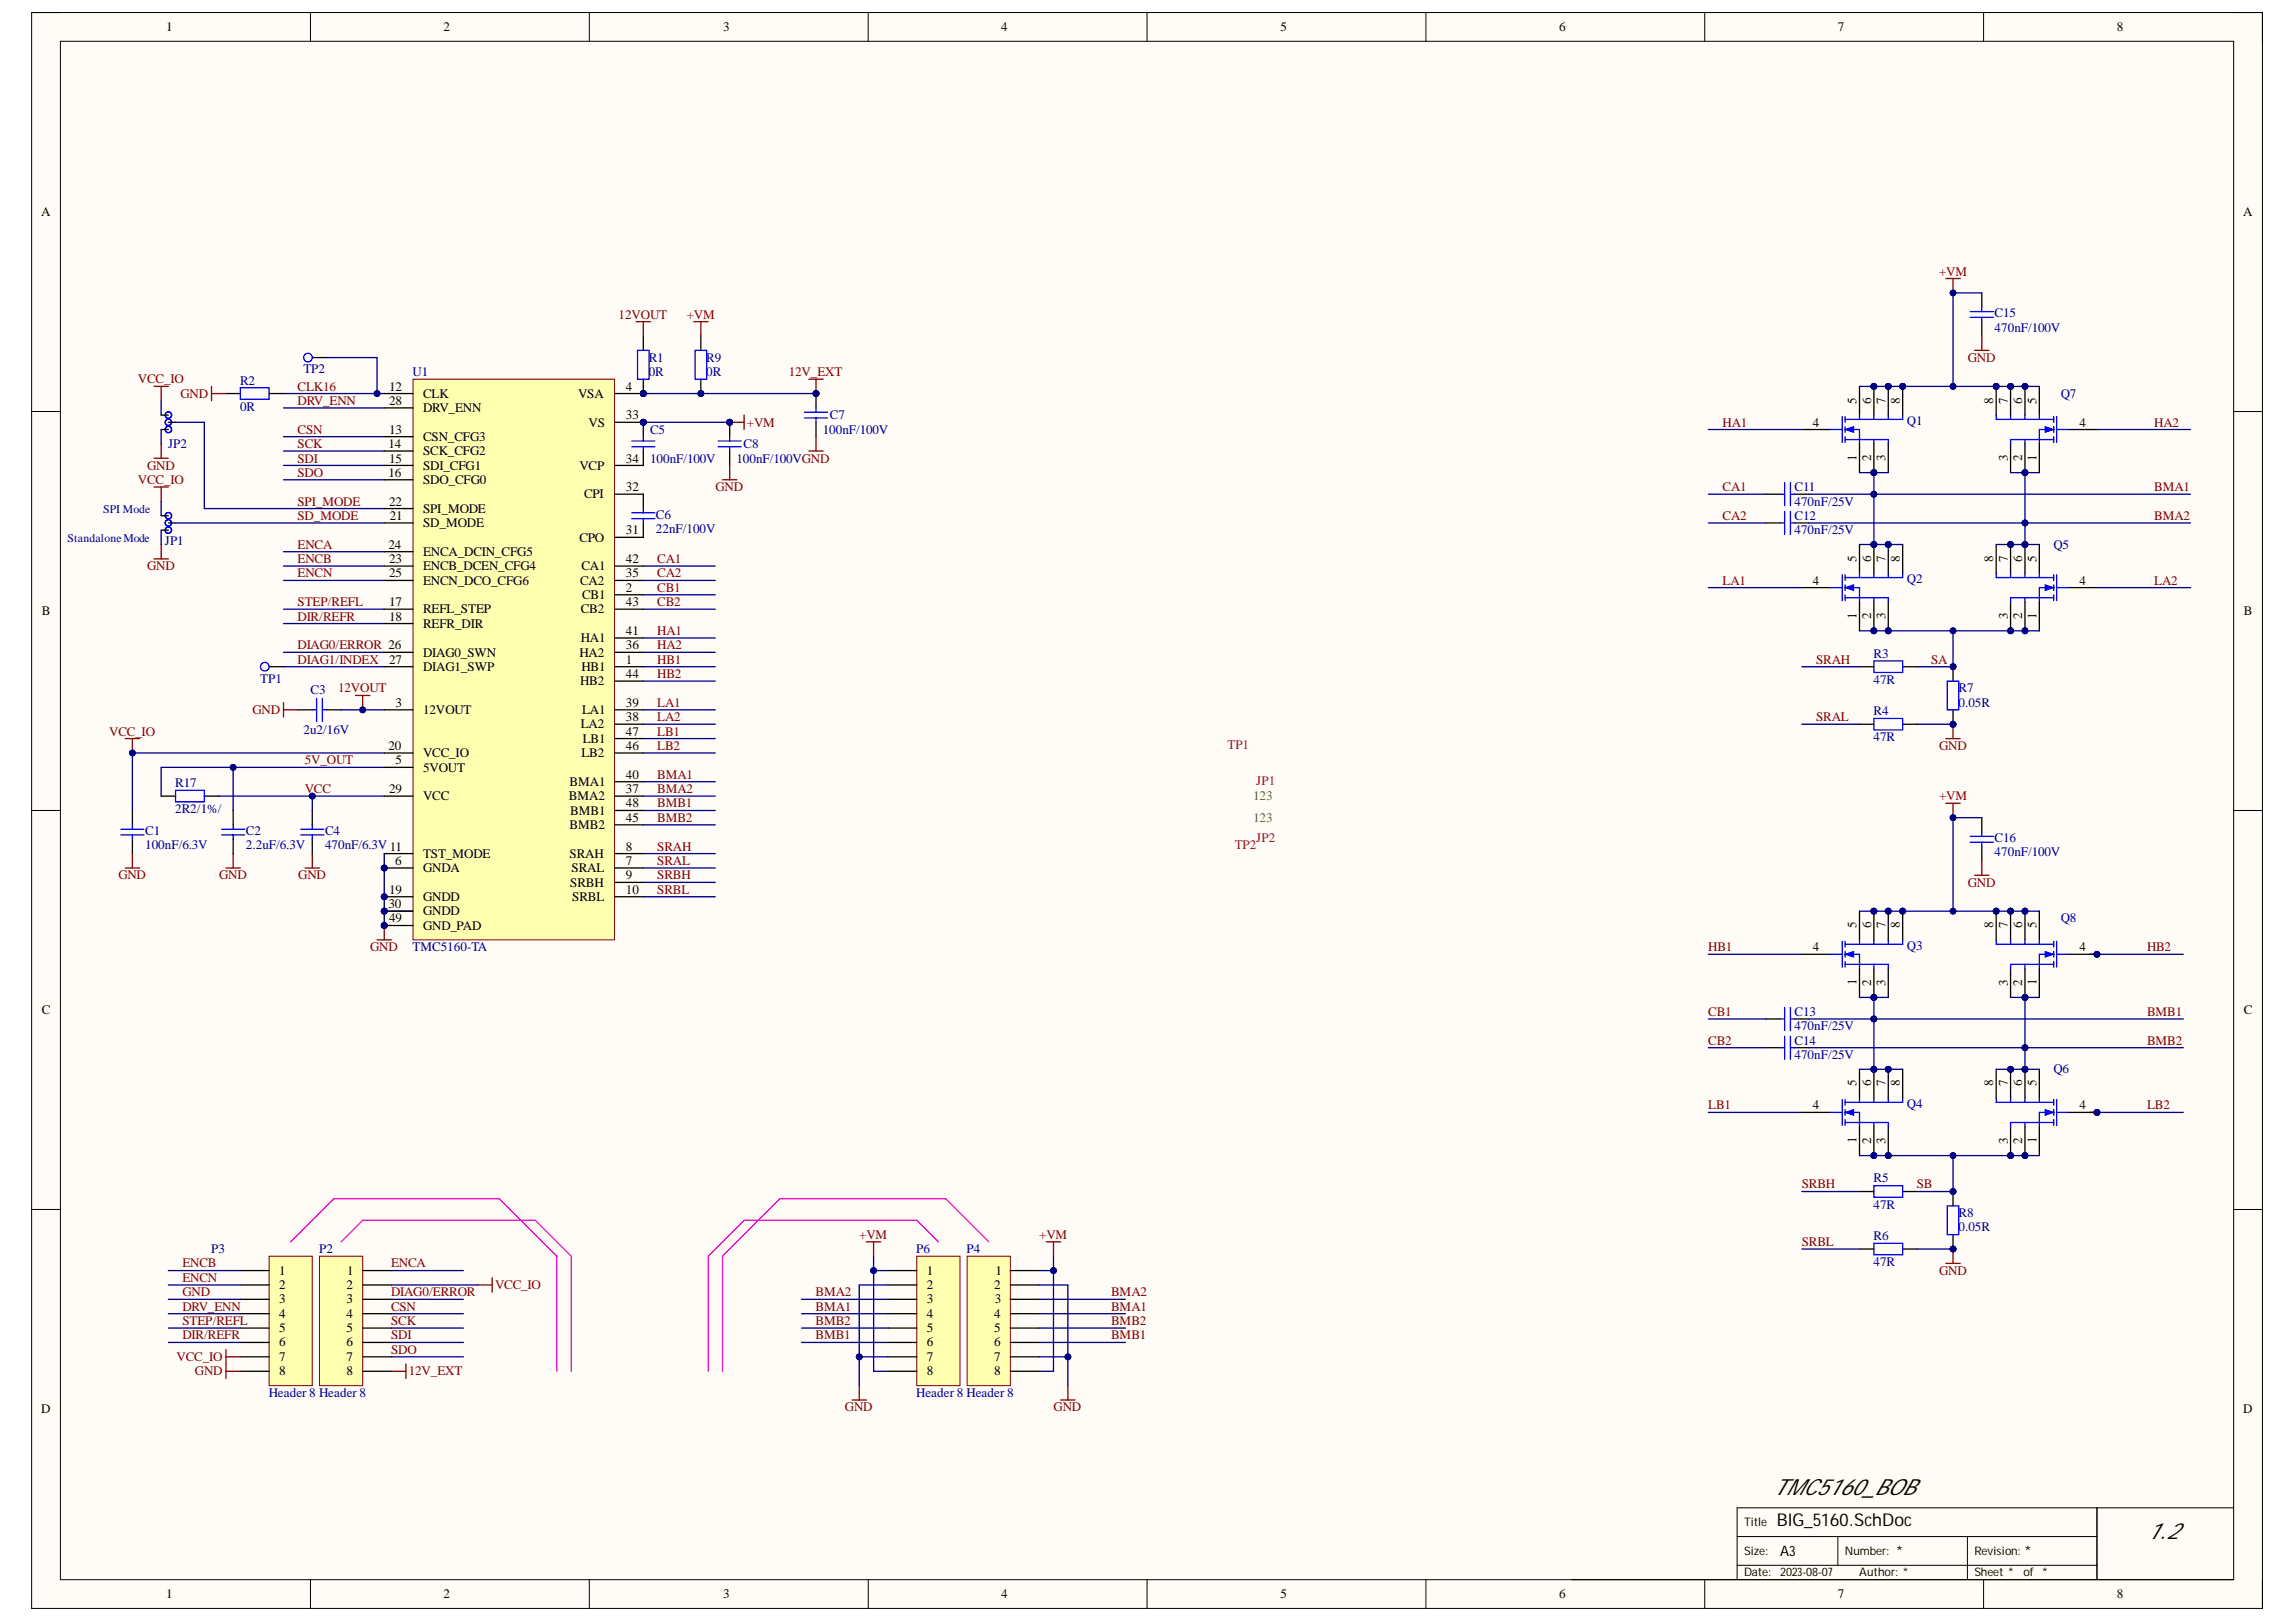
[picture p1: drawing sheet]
<svg xmlns="http://www.w3.org/2000/svg" width="297mm" height="210mm" viewBox="0 0 297 210" stroke-linecap="round" stroke-linejoin="round" font-family="sans-serif">
<defs><g id="words">
<g font-size="2.9">
<text x="229.4" y="193.5">TMC5160_BOB</text>
<text x="277.8" y="199.1">1.2</text>
</g>
<text font-size="2.3" x="229.9" y="197.5">BIG_5160.SchDoc</text>
<g font-size="1.9">
<text x="230.3" y="201.3">A3</text>
<text x="245.3" y="201.3">*</text>
<text x="261.9" y="201.3">*</text>
</g>
<g font-size="1.7">
<text x="21.5" y="4.1">1</text>
<text x="57.4" y="4.1">2</text>
<text x="93.6" y="4.1">3</text>
<text x="129.5" y="4.1">4</text>
<text x="165.7" y="4.1">5</text>
<text x="201.7" y="4.1">6</text>
<text x="237.7" y="4.1">7</text>
<text x="273.9" y="4.1">8</text>
<text x="5.3" y="28">A</text>
<text x="290.2" y="28">A</text>
<text x="50.3" y="50.6">12</text>
<text x="50.3" y="52.4">28</text>
<text x="54.7" y="51.5">CLK</text>
<text x="54.7" y="53.3">DRV_ENN</text>
<text x="74.8" y="51.5">VSA</text>
<text x="81" y="50.6">4</text>
<text x="240.2" y="52.2" transform="rotate(-90 240.2 52.2)">5</text>
<text x="242.1" y="52.2" transform="rotate(-90 242.1 52.2)">6</text>
<text x="243.9" y="52.2" transform="rotate(-90 243.9 52.2)">7</text>
<text x="245.8" y="52.2" transform="rotate(-90 245.8 52.2)">8</text>
<text x="257.9" y="52.2" transform="rotate(-90 257.9 52.2)">8</text>
<text x="259.7" y="52.2" transform="rotate(-90 259.7 52.2)">7</text>
<text x="261.6" y="52.2" transform="rotate(-90 261.6 52.2)">6</text>
<text x="263.5" y="52.2" transform="rotate(-90 263.5 52.2)">5</text>
<text x="50.3" y="58">14</text>
<text x="50.3" y="56.1">13</text>
<text x="50.3" y="59.9">15</text>
<text x="54.7" y="57.1">CSN_CFG3</text>
<text x="54.7" y="58.9">SCK_CFG2</text>
<text x="76.1" y="55.2">VS</text>
<text x="81" y="54.3">33</text>
<text x="81" y="59.9">34</text>
<text x="234.5" y="55.2">4</text>
<text x="240.2" y="59.6" transform="rotate(-90 240.2 59.6)">1</text>
<text x="242.1" y="59.7" transform="rotate(-90 242.1 59.7)">2</text>
<text x="243.9" y="59.6" transform="rotate(-90 243.9 59.6)">3</text>
<text x="259.7" y="59.6" transform="rotate(-90 259.7 59.6)">3</text>
<text x="261.6" y="59.7" transform="rotate(-90 261.6 59.7)">2</text>
<text x="263.5" y="59.6" transform="rotate(-90 263.5 59.6)">1</text>
<text x="269" y="55.2">4</text>
<text x="50.3" y="61.7">16</text>
<text x="50.3" y="65.4">22</text>
<text x="54.7" y="60.8">SDI_CFG1</text>
<text x="54.7" y="62.6">SDO_CFG0</text>
<text x="75" y="60.8">VCP</text>
<text x="75.6" y="64.5">CPI</text>
<text x="81" y="63.6">32</text>
<text x="50.3" y="71">24</text>
<text x="50.4" y="67.3">21</text>
<text x="54.7" y="68.2">SD_MODE</text>
<text x="54.7" y="66.4">SPI_MODE</text>
<text x="54.7" y="71.9">ENCA_DCIN_CFG5</text>
<text x="75" y="70.1">CPO</text>
<text x="81" y="69.2">31</text>
<text x="50.3" y="72.9">23</text>
<text x="50.3" y="74.7">25</text>
<text x="54.7" y="73.8">ENCB_DCEN_CFG4</text>
<text x="54.7" y="75.7">ENCN_DCO_CFG6</text>
<text x="75" y="75.7">CA2</text>
<text x="75.2" y="73.8">CA1</text>
<text x="75.3" y="77.5">CB1</text>
<text x="81" y="76.6">2</text>
<text x="81" y="74.7">35</text>
<text x="81" y="72.9">42</text>
<text x="234.5" y="75.7">4</text>
<text x="240.2" y="72.7" transform="rotate(-90 240.2 72.7)">5</text>
<text x="242.1" y="72.7" transform="rotate(-90 242.1 72.7)">6</text>
<text x="243.9" y="72.7" transform="rotate(-90 243.9 72.7)">7</text>
<text x="245.8" y="72.7" transform="rotate(-90 245.8 72.7)">8</text>
<text x="257.9" y="72.7" transform="rotate(-90 257.9 72.7)">8</text>
<text x="259.7" y="72.7" transform="rotate(-90 259.7 72.7)">7</text>
<text x="261.6" y="72.7" transform="rotate(-90 261.6 72.7)">6</text>
<text x="263.5" y="72.7" transform="rotate(-90 263.5 72.7)">5</text>
<text x="269" y="75.7">4</text>
<text x="5.4" y="79.6">B</text>
<text x="50.3" y="78.5">17</text>
<text x="50.3" y="80.3">18</text>
<text x="54.7" y="79.4">REFL_STEP</text>
<text x="54.7" y="81.2">REFR_DIR</text>
<text x="75.1" y="83.1">HA1</text>
<text x="75.1" y="79.4">CB2</text>
<text x="81" y="82.2">41</text>
<text x="81" y="78.5">43</text>
<text x="240.2" y="80.1" transform="rotate(-90 240.2 80.1)">1</text>
<text x="242.1" y="80.1" transform="rotate(-90 242.1 80.1)">2</text>
<text x="243.9" y="80.1" transform="rotate(-90 243.9 80.1)">3</text>
<text x="259.7" y="80.1" transform="rotate(-90 259.7 80.1)">3</text>
<text x="261.6" y="80.1" transform="rotate(-90 261.6 80.1)">2</text>
<text x="263.5" y="80.1" transform="rotate(-90 263.5 80.1)">1</text>
<text x="290.3" y="79.6">B</text>
<text x="50.3" y="85.9">27</text>
<text x="54.7" y="85">DIAG0_SWN</text>
<text x="54.7" y="86.8">DIAG1_SWP</text>
<text x="75" y="85">HA2</text>
<text x="75" y="88.7">HB2</text>
<text x="75.2" y="86.8">HB1</text>
<text x="81" y="85.9">1</text>
<text x="81" y="84">36</text>
<text x="81" y="87.8">44</text>
<text x="51.2" y="91.5">3</text>
<text x="54.7" y="92.4">12VOUT</text>
<text x="75.1" y="94.3">LA2</text>
<text x="75.3" y="92.4">LA1</text>
<text x="81" y="93.3">38</text>
<text x="81" y="91.5">39</text>
<text x="81" y="95.2">47</text>
<text x="50.3" y="97.1">20</text>
<text x="51.2" y="98.9">5</text>
<text x="54.7" y="99.8">5VOUT</text>
<text x="54.7" y="98">VCC_IO</text>
<text x="73.7" y="101.7">BMA1</text>
<text x="75.2" y="98">LB2</text>
<text x="75.4" y="96.1">LB1</text>
<text x="81" y="100.8">40</text>
<text x="81" y="97.1">46</text>
<text x="50.3" y="102.6">29</text>
<text x="54.7" y="103.6">VCC</text>
<text x="73.6" y="103.6">BMA2</text>
<text x="73.7" y="107.3">BMB2</text>
<text x="73.8" y="105.4">BMB1</text>
<text x="81" y="102.6">37</text>
<text x="81" y="106.4">45</text>
<text x="81" y="104.5">48</text>
<text x="51.1" y="111.9">6</text>
<text x="54.7" y="112.9">GNDA</text>
<text x="54.7" y="111">TST_MODE</text>
<text x="73.7" y="111">SRAH</text>
<text x="73.9" y="112.9">SRAL</text>
<text x="81" y="111.9">7</text>
<text x="81" y="110.1">8</text>
<text x="81" y="113.8">9</text>
<text x="50.3" y="117.5">30</text>
<text x="50.3" y="115.7">19</text>
<text x="50.3" y="119.4">49</text>
<text x="54.7" y="116.6">GNDD</text>
<text x="54.7" y="118.4">GNDD</text>
<text x="73.8" y="114.7">SRBH</text>
<text x="74" y="116.6">SRBL</text>
<text x="81" y="115.7">10</text>
<text x="54.7" y="120.3">GND_PAD</text>
<text x="234.5" y="123.1">4</text>
<text x="240.2" y="120.1" transform="rotate(-90 240.2 120.1)">5</text>
<text x="242.1" y="120.1" transform="rotate(-90 242.1 120.1)">6</text>
<text x="243.9" y="120.1" transform="rotate(-90 243.9 120.1)">7</text>
<text x="245.8" y="120.1" transform="rotate(-90 245.8 120.1)">8</text>
<text x="257.9" y="120.1" transform="rotate(-90 257.9 120.1)">8</text>
<text x="259.7" y="120.1" transform="rotate(-90 259.7 120.1)">7</text>
<text x="261.6" y="120.1" transform="rotate(-90 261.6 120.1)">6</text>
<text x="263.5" y="120.1" transform="rotate(-90 263.5 120.1)">5</text>
<text x="269" y="123.1">4</text>
<text x="5.4" y="131.2">C</text>
<text x="240.2" y="127.5" transform="rotate(-90 240.2 127.5)">1</text>
<text x="242.1" y="127.6" transform="rotate(-90 242.1 127.6)">2</text>
<text x="243.9" y="127.6" transform="rotate(-90 243.9 127.6)">3</text>
<text x="259.7" y="127.6" transform="rotate(-90 259.7 127.6)">3</text>
<text x="261.6" y="127.6" transform="rotate(-90 261.6 127.6)">2</text>
<text x="263.5" y="127.5" transform="rotate(-90 263.5 127.5)">1</text>
<text x="290.3" y="131.2">C</text>
<text x="234.5" y="143.6">4</text>
<text x="240.2" y="140.6" transform="rotate(-90 240.2 140.6)">5</text>
<text x="242.1" y="140.6" transform="rotate(-90 242.1 140.6)">6</text>
<text x="243.9" y="140.6" transform="rotate(-90 243.9 140.6)">7</text>
<text x="245.8" y="140.6" transform="rotate(-90 245.8 140.6)">8</text>
<text x="257.9" y="140.6" transform="rotate(-90 257.9 140.6)">8</text>
<text x="259.7" y="140.6" transform="rotate(-90 259.7 140.6)">7</text>
<text x="261.6" y="140.6" transform="rotate(-90 261.6 140.6)">6</text>
<text x="263.5" y="140.6" transform="rotate(-90 263.5 140.6)">5</text>
<text x="269" y="143.6">4</text>
<text x="240.2" y="148" transform="rotate(-90 240.2 148)">1</text>
<text x="242.1" y="148" transform="rotate(-90 242.1 148)">2</text>
<text x="243.9" y="148" transform="rotate(-90 243.9 148)">3</text>
<text x="259.7" y="148" transform="rotate(-90 259.7 148)">3</text>
<text x="261.6" y="148" transform="rotate(-90 261.6 148)">2</text>
<text x="263.5" y="148" transform="rotate(-90 263.5 148)">1</text>
<text x="36.1" y="164.9">1</text>
<text x="36.1" y="166.8">2</text>
<text x="44.8" y="166.8">2</text>
<text x="44.9" y="164.9">1</text>
<text x="119.9" y="164.9">1</text>
<text x="119.9" y="166.8">2</text>
<text x="128.6" y="166.8">2</text>
<text x="128.8" y="164.9">1</text>
<text x="36.1" y="168.7">3</text>
<text x="36.1" y="170.5">4</text>
<text x="36.1" y="172.4">5</text>
<text x="44.8" y="168.7">3</text>
<text x="44.8" y="170.5">4</text>
<text x="44.8" y="172.4">5</text>
<text x="119.9" y="168.7">3</text>
<text x="119.9" y="170.5">4</text>
<text x="119.9" y="172.4">5</text>
<text x="128.6" y="170.5">4</text>
<text x="128.6" y="172.4">5</text>
<text x="128.7" y="168.7">3</text>
<text x="36.1" y="174.2">6</text>
<text x="36.1" y="176.1">7</text>
<text x="36.1" y="178">8</text>
<text x="44.8" y="174.2">6</text>
<text x="44.8" y="176.1">7</text>
<text x="44.8" y="178">8</text>
<text x="119.9" y="174.2">6</text>
<text x="119.9" y="176.1">7</text>
<text x="119.9" y="178">8</text>
<text x="128.6" y="174.2">6</text>
<text x="128.6" y="176.1">7</text>
<text x="128.6" y="178">8</text>
<text x="5.3" y="182.9">D</text>
<text x="290.2" y="182.9">D</text>
<text x="21.5" y="206.8">1</text>
<text x="57.4" y="206.8">2</text>
<text x="93.6" y="206.8">3</text>
<text x="129.5" y="206.8">4</text>
<text x="165.7" y="206.8">5</text>
<text x="201.7" y="206.8">6</text>
<text x="237.7" y="206.8">7</text>
<text x="273.9" y="206.8">8</text>
</g>
<g font-size="1.7" fill="#800000">
<text x="250.9" y="35.7">+VM</text>
<text x="80" y="41.3">12VOUT</text>
<text x="88.8" y="41.3">+VM</text>
<text x="254.6" y="46.8">GND</text>
<text x="17.9" y="49.6">VCC_IO</text>
<text x="23.4" y="51.5">GND</text>
<text x="38.5" y="50.6">CLK16</text>
<text x="38.5" y="52.4">DRV_ENN</text>
<text x="102" y="48.7">12V_EXT</text>
<text x="38.5" y="56.1">CSN</text>
<text x="38.5" y="58">SCK</text>
<text x="38.5" y="59.9">SDI</text>
<text x="96.6" y="55.2">+VM</text>
<text x="222.9" y="55.2">HA1</text>
<text x="278.7" y="55.2">HA2</text>
<text x="17.9" y="62.6">VCC_IO</text>
<text x="19" y="60.8">GND</text>
<text x="38.5" y="61.7">SDO</text>
<text x="38.5" y="65.4">SPI_MODE</text>
<text x="92.6" y="63.6">GND</text>
<text x="222.9" y="63.6">CA1</text>
<text x="278.7" y="63.6">BMA1</text>
<text x="38.5" y="67.3">SD_MODE</text>
<text x="38.5" y="71">ENCA</text>
<text x="222.9" y="67.3">CA2</text>
<text x="278.7" y="67.3">BMA2</text>
<text x="19" y="73.8">GND</text>
<text x="38.5" y="72.9">ENCB</text>
<text x="38.5" y="74.7">ENCN</text>
<text x="85" y="72.9">CA1</text>
<text x="85" y="74.7">CA2</text>
<text x="85" y="76.6">CB1</text>
<text x="222.9" y="75.7">LA1</text>
<text x="278.7" y="75.7">LA2</text>
<text x="38.5" y="78.5">STEP/REFL</text>
<text x="38.5" y="80.3">DIR/REFR</text>
<text x="85" y="82.2">HA1</text>
<text x="85" y="78.5">CB2</text>
<text x="38.5" y="84">DIAG0/ERROR 26</text>
<text x="38.5" y="85.9">DIAG1/INDEX</text>
<text x="43.7" y="89.6">12VOUT</text>
<text x="85" y="84">HA2</text>
<text x="85" y="85.9">HB1</text>
<text x="85" y="87.8">HB2</text>
<text x="235" y="85.9">SRAH</text>
<text x="249.8" y="85.9">SA</text>
<text x="14.1" y="95.2">VCC_IO</text>
<text x="32.7" y="92.4">GND</text>
<text x="85" y="91.5">LA1</text>
<text x="85" y="93.3">LA2</text>
<text x="85" y="95.2">LB1</text>
<text x="235" y="93.3">SRAL</text>
<text x="39.4" y="98.9">5V_OUT</text>
<text x="85" y="100.8">BMA1</text>
<text x="85" y="97.1">LB2</text>
<text x="250.9" y="97.1">GND</text>
<text x="39.4" y="102.6">VCC</text>
<text x="85" y="102.6">BMA2</text>
<text x="85" y="104.5">BMB1</text>
<text x="85" y="106.4">BMB2</text>
<text x="250.9" y="103.6">+VM</text>
<text x="15.3" y="113.8">GND</text>
<text x="28.3" y="113.8">GND</text>
<text x="38.6" y="113.8">GND</text>
<text x="85" y="111.9">SRAL</text>
<text x="85" y="110.1">SRAH</text>
<text x="85" y="113.8">SRBH</text>
<text x="85" y="115.7">SRBL</text>
<text x="254.6" y="114.7">GND</text>
<text x="47.9" y="123.1">GND</text>
<text x="221" y="123.1">HB1</text>
<text x="277.8" y="123.1">HB2</text>
<text x="221" y="131.5">CB1</text>
<text x="277.8" y="131.5">BMB1</text>
<text x="221" y="135.2">CB2</text>
<text x="277.8" y="135.2">BMB2</text>
<text x="221" y="143.6">LB1</text>
<text x="277.8" y="143.6">LB2</text>
<text x="233.1" y="153.8">SRBH</text>
<text x="248" y="153.8">SB</text>
<text x="111.2" y="160.3">+VM</text>
<text x="134.4" y="160.3">+VM</text>
<text x="233.1" y="161.2">SRBL</text>
<text x="23.6" y="164">ENCB</text>
<text x="23.6" y="165.9">ENCN</text>
<text x="23.6" y="167.7">GND</text>
<text x="50.6" y="164">ENCA</text>
<text x="50.6" y="167.7">DIAG0/ERROR</text>
<text x="64" y="166.8">VCC_IO</text>
<text x="105.5" y="167.7">BMA2</text>
<text x="143.7" y="167.7">BMA2</text>
<text x="250.9" y="164.9">GND</text>
<text x="23.6" y="171.5">STEP/REFL</text>
<text x="23.6" y="173.3">DIR/REFR</text>
<text x="23.6" y="169.6">DRV_ENN</text>
<text x="50.6" y="171.5">SCK</text>
<text x="50.6" y="173.3">SDI</text>
<text x="50.6" y="169.6">CSN</text>
<text x="105.5" y="169.6">BMA1</text>
<text x="105.5" y="173.3">BMB1</text>
<text x="105.5" y="171.5">BMB2</text>
<text x="143.7" y="169.6">BMA1</text>
<text x="143.7" y="173.3">BMB1</text>
<text x="143.7" y="171.5">BMB2</text>
<text x="22.8" y="176.1">VCC_IO</text>
<text x="25.2" y="178">GND</text>
<text x="50.6" y="175.2">SDO</text>
<text x="52.9" y="178">12V_EXT</text>
<text x="109.3" y="182.6">GND</text>
<text x="136.3" y="182.6">GND</text>
</g>
<g font-size="1.7" fill="#000080">
<text x="258" y="41.1">C15</text>
<text x="83.9" y="46.8">R1</text>
<text x="91.4" y="46.8">R9</text>
<text x="258" y="42.9">470nF/100V</text>
<text x="31.1" y="53.2">0R</text>
<text x="31.1" y="49.8">R2</text>
<text x="39.3" y="48.3">TP2</text>
<text x="53.4" y="48.7">U1</text>
<text x="83.9" y="48.7">0R</text>
<text x="91.4" y="48.7">0R</text>
<text x="266.6" y="51.5">Q7</text>
<text x="21.7" y="58">JP2</text>
<text x="84.1" y="56.1">C5</text>
<text x="84.1" y="59.9">100nF/100V</text>
<text x="95.3" y="59.9">100nF/100VGND</text>
<text x="96.2" y="58">C8</text>
<text x="106.4" y="56.1">100nF/100V</text>
<text x="107.4" y="54.3">C7</text>
<text x="246.7" y="55">Q1</text>
<text x="232.2" y="63.6">C11</text>
<text x="232.2" y="65.4">470nF/25V</text>
<text x="21.3" y="70.6">JP1</text>
<text x="84.9" y="69">22nF/100V</text>
<text x="84.9" y="67.1">C6</text>
<text x="232.2" y="67.3">C12</text>
<text x="232.2" y="69.2">470nF/25V</text>
<text x="265.7" y="71">Q5</text>
<text x="246.7" y="75.5">Q2</text>
<text x="33.7" y="88.3">TP1</text>
<text x="40.2" y="89.8">C3</text>
<text x="242.4" y="88.5">47R</text>
<text x="242.4" y="85.1">R3</text>
<text x="253.4" y="89.6">R7</text>
<text x="39.3" y="95">2u2/16V</text>
<text x="242.4" y="96">47R</text>
<text x="242.4" y="92.6">R4</text>
<text x="253.4" y="91.5">0.05R</text>
<text x="22.7" y="101.9">R17</text>
<text x="22.7" y="105.3">2R2/1%/</text>
<text x="18.8" y="108">C1</text>
<text x="18.8" y="109.9">100nF/6.3V</text>
<text x="31.8" y="108">C2</text>
<text x="31.8" y="109.9">2.2uF/6.3V</text>
<text x="42" y="108">C4</text>
<text x="42" y="109.9">470nF/6.3V 11</text>
<text x="258" y="109">C16</text>
<text x="258" y="110.8">470nF/100V</text>
<text x="266.6" y="119.4">Q8</text>
<text x="53.4" y="123.1">TMC5160-TA</text>
<text x="246.7" y="122.9">Q3</text>
<text x="232.2" y="131.5">C13</text>
<text x="232.2" y="133.3">470nF/25V</text>
<text x="232.2" y="135.2">C14</text>
<text x="232.2" y="137">470nF/25V</text>
<text x="246.7" y="143.4">Q4</text>
<text x="265.7" y="138.9">Q6</text>
<text x="242.4" y="153">R5</text>
<text x="242.4" y="156.4">47R</text>
<text x="242.4" y="160.5">R6</text>
<text x="253.4" y="159.4">0.05R</text>
<text x="253.4" y="157.5">R8</text>
<text x="27.3" y="162.2">P3</text>
<text x="41.3" y="162.2">P2</text>
<text x="118.5" y="162.2">P6</text>
<text x="125" y="162.2">P4</text>
<text x="242.4" y="163.8">47R</text>
<text x="34.8" y="180.8">Header 8 Header 8</text>
<text x="118.5" y="180.8">Header 8 Header 8</text>
</g>
<g font-size="1.7" fill="#f00">
<text x="158.8" y="96.9">TP1</text>
<text x="162.5" y="101.5">JP1</text>
<text x="159.7" y="109.9">TP2</text>
<text x="162.5" y="109">JP2</text>
</g>
<g font-size="1.7" fill="#0f0">
<text x="162.1" y="103.6">123</text>
<text x="162.1" y="106.4">123</text>
</g>
<g font-size="1.5" fill="#000080">
<text x="8.7" y="70.1">StandaloneMode</text>
<text x="13.4" y="66.4">SPI Mode</text>
</g>
<g font-size="1.5">
<text x="225.6" y="197.5">Title</text>
<text x="225.6" y="201.2">Size:</text>
<text x="238.7" y="201.2">Number:</text>
<text x="255.4" y="201.2">Revision:</text>
<text x="225.6" y="204">Date:</text>
<text x="230.3" y="204">2023-08-07</text>
<text x="240.5" y="204">Author: *</text>
<text x="255.4" y="204">Sheet *</text>
<text x="261.8" y="204">of *</text>
</g>
</g></defs>
<path d="M4.1 1.6h288.6v206.5h-288.6z" fill-rule="evenodd" fill="#fffcf8"/>
<path d="M4.1 1.6h288.6v206.5h-288.6z" fill="none" stroke="#000" stroke-width=".13"/>
<path d="M7.8 5.3h281.2v199.1h-281.2z" fill-rule="evenodd" fill="#fffcf8"/>
<g fill="none" stroke="#000" stroke-width=".13">
<path d="M4.1 1.6h3.7M7.8 5.3h281.2v199.1h-281.2zM40.2 1.6v3.7M76.2 1.6v3.7M112.3 1.6v3.7M148.4 1.6v3.7M184.5 1.6v3.7M220.5 1.6v3.7M256.6 1.6v3.7M289 1.6h3.7v3.7M4.1 53.3h3.7M289 53.3h3.7"/>
<path d="M4.1 104.9h3.7M289 104.9h3.7M4.1 156.5h3.7M289 156.5h3.7M224.7 198.8h46.6M237.8 198.8v3.8M254.5 198.8v5.6M271.3 195.1v9.3M289 195.1h-64.3v9.3M40.2 204.4v3.7M76.2 204.4v3.7M112.3 204.4v3.7"/>
<path d="M148.4 204.4v3.7M184.5 204.4v3.7M203.3 204.4h85.7M220.5 204.4v3.7M224.7 202.6h46.6M256.6 204.4v3.7M292.7 204.4v3.7"/>
</g>
<path d="M49.7 119.8v1.8M48.8 121.6h1.8" fill="none" stroke="#800000" stroke-width=".17"/>
<circle cx="49.7" cy="119.8" r=".37" fill="#000080"/>
<circle cx="49.7" cy="119.8" r=".37" fill="none" stroke="#000080" stroke-width=".13"/>
<path d="M83.2 63.9v1.9M83.2 67.7v1.8M17.1 104.9v1.8M17.1 108.6v1.9M20.9 103h1.8M26.4 103h1.9M40.4 104.9v1.8M40.4 108.6v1.9" fill="none" stroke="#000" stroke-width=".17"/>
<g fill="none" stroke="#00f" stroke-width=".17">
<path d="M81.7 66.4h3M81.7 67.1h3M83.2 65.8v.6M83.2 67.1v.6M15.6 108.1h3M15.6 107.3h3M17.1 106.7v.6M17.1 108.1v.5M22.7 102.3h3.7v1.5h-3.7zM38.9 108.1h3M38.9 107.3h3M40.4 106.7v.6"/>
<path d="M40.4 108.1v.5"/>
</g>
<path d="M16.2 112.3h1.9M17.1 110.5v1.8M29.2 112.3h1.9M30.2 110.5v1.8M39.5 112.3h1.8M40.4 110.5v1.8" fill="none" stroke="#800000" stroke-width=".17"/>
<circle cx="83.2" cy="54.6" r=".37" fill="#000080"/>
<circle cx="83.2" cy="54.6" r=".37" fill="none" stroke="#000080" stroke-width=".13"/>
<path d="M83.2 54.6v1.9" fill="none" stroke="#000" stroke-width=".17"/>
<circle cx="83.2" cy="54.6" r=".37" fill="#000080"/>
<circle cx="83.2" cy="54.6" r=".37" fill="none" stroke="#000080" stroke-width=".13"/>
<path d="M83.2 58.4v1.8" fill="none" stroke="#000" stroke-width=".17"/>
<path d="M81.7 57.8h3M81.7 57.1h3M83.2 56.5v.6M83.2 57.8v.6" fill="none" stroke="#00f" stroke-width=".17"/>
<circle cx="105.6" cy="50.9" r=".37" fill="#000080"/>
<circle cx="105.6" cy="50.9" r=".37" fill="none" stroke="#000080" stroke-width=".13"/>
<path d="M105.6 50.9v1.9" fill="none" stroke="#000" stroke-width=".17"/>
<circle cx="105.6" cy="50.9" r=".37" fill="#000080"/>
<circle cx="105.6" cy="50.9" r=".37" fill="none" stroke="#000080" stroke-width=".13"/>
<path d="M105.6 54.6v1.9" fill="none" stroke="#000" stroke-width=".17"/>
<path d="M104.1 54.1h3M104.1 53.3h3M105.6 52.8v.5M105.6 54.1v.5" fill="none" stroke="#00f" stroke-width=".17"/>
<circle cx="94.4" cy="54.6" r=".37" fill="#000080"/>
<circle cx="94.4" cy="54.6" r=".37" fill="none" stroke="#000080" stroke-width=".13"/>
<path d="M94.4 54.6v1.9" fill="none" stroke="#000" stroke-width=".17"/>
<circle cx="94.4" cy="54.6" r=".37" fill="#000080"/>
<circle cx="94.4" cy="54.6" r=".37" fill="none" stroke="#000080" stroke-width=".13"/>
<path d="M94.4 58.4v1.8M38.5 91.9h1.9M42.3 91.9h1.8M30.2 104.9v1.8M30.2 108.6v1.9" fill="none" stroke="#000" stroke-width=".17"/>
<path d="M92.9 57.8h3M92.9 57.1h3M94.4 56.5v.6M94.4 57.8v.6M40.4 91.9h.6M41 90.4v2.9M41.7 90.4v2.9M41.7 91.9h.6M28.7 108.1h2.9M28.7 107.3h2.9M30.2 106.7v.6M30.2 108.1v.5" fill="none" stroke="#00f" stroke-width=".17"/>
<path d="M16.2 95.6h1.9M17.1 95.6v1.8M36.7 90.9v1.9M36.7 91.9h1.8" fill="none" stroke="#800000" stroke-width=".17"/>
<circle cx="17.1" cy="97.4" r=".37" fill="#000080"/>
<circle cx="17.1" cy="97.4" r=".37" fill="none" stroke="#000080" stroke-width=".13"/>
<path d="M19.9 72.3h1.9M19.9 63h1.9M20.9 63v1.9M20.9 70.5v1.8" fill="none" stroke="#800000" stroke-width=".17"/>
<path d="M36.7 58.4h13M36.7 56.5h13M36.7 62.1h13M36.7 60.2h13M49.7 117.9h3.7" fill="none" stroke="#000080" stroke-width=".17"/>
<circle cx="49.7" cy="117.9" r=".37" fill="#000080"/>
<circle cx="49.7" cy="117.9" r=".37" fill="none" stroke="#000080" stroke-width=".13"/>
<path d="M36.7 50.9h13M36.7 78.8h13M36.7 80.7h13" fill="none" stroke="#000080" stroke-width=".17"/>
<circle cx="48.8" cy="50.9" r=".37" fill="#000080"/>
<circle cx="48.8" cy="50.9" r=".37" fill="none" stroke="#000080" stroke-width=".13"/>
<path d="M36.7 52.8h13M36.7 75.1h13M36.7 73.3h13M36.7 71.4h13M40.4 103v1.9" fill="none" stroke="#000080" stroke-width=".17"/>
<circle cx="40.4" cy="103" r=".37" fill="#000080"/>
<circle cx="40.4" cy="103" r=".37" fill="none" stroke="#000080" stroke-width=".13"/>
<path d="M30.2 99.3v5.6" fill="none" stroke="#000080" stroke-width=".17"/>
<circle cx="30.2" cy="99.3" r=".37" fill="#000080"/>
<circle cx="30.2" cy="99.3" r=".37" fill="none" stroke="#000080" stroke-width=".13"/>
<path d="M49.7 97.4h-32.6v7.5" fill="none" stroke="#000080" stroke-width=".17"/>
<circle cx="17.1" cy="97.4" r=".37" fill="#000080"/>
<circle cx="17.1" cy="97.4" r=".37" fill="none" stroke="#000080" stroke-width=".13"/>
<path d="M28.3 103h21.4" fill="none" stroke="#000080" stroke-width=".17"/>
<circle cx="40.4" cy="103" r=".37" fill="#000080"/>
<circle cx="40.4" cy="103" r=".37" fill="none" stroke="#000080" stroke-width=".13"/>
<path d="M49.7 99.3h-28.8v3.7" fill="none" stroke="#000080" stroke-width=".17"/>
<circle cx="30.2" cy="99.3" r=".37" fill="#000080"/>
<circle cx="30.2" cy="99.3" r=".37" fill="none" stroke="#000080" stroke-width=".13"/>
<path d="M49.7 110.5v9.3M83.2 101.2h9.3M83.2 103h9.3M83.2 104.9h9.3M83.2 106.7h9.3" fill="none" stroke="#000080" stroke-width=".17"/>
<circle cx="49.7" cy="112.3" r=".37" fill="#000080"/>
<circle cx="49.7" cy="112.3" r=".37" fill="none" stroke="#000080" stroke-width=".13"/>
<circle cx="49.7" cy="116" r=".37" fill="#000080"/>
<circle cx="49.7" cy="116" r=".37" fill="none" stroke="#000080" stroke-width=".13"/>
<circle cx="49.7" cy="117.9" r=".37" fill="#000080"/>
<circle cx="49.7" cy="117.9" r=".37" fill="none" stroke="#000080" stroke-width=".13"/>
<circle cx="49.7" cy="119.8" r=".37" fill="#000080"/>
<circle cx="49.7" cy="119.8" r=".37" fill="none" stroke="#000080" stroke-width=".13"/>
<g fill="none" stroke="#000080" stroke-width=".17">
<path d="M83.2 73.3h9.3M83.2 75.1h9.3M83.2 77h9.3M83.2 78.8h9.3M44.1 91.9h5.6M83.2 91.9h9.3M83.2 93.7h9.3M83.2 95.6h9.3M83.2 97.4h9.3M83.2 82.6h9.3M83.2 84.4h9.3M83.2 86.3h9.3"/>
<path d="M83.2 88.1h9.3M83.2 110.5h9.3M83.2 112.3h9.3M83.2 114.2h9.3M83.2 116.1h9.3"/>
</g>
<circle cx="46.9" cy="91.9" r=".37" fill="#000080"/>
<circle cx="46.9" cy="91.9" r=".37" fill="none" stroke="#000080" stroke-width=".13"/>
<path d="M36.7 84.4h13" fill="none" stroke="#000080" stroke-width=".17"/>
<path d="M94.4 54.6h1.9M96.3 53.7v1.9" fill="none" stroke="#800000" stroke-width=".17"/>
<circle cx="94.4" cy="54.6" r=".37" fill="#000080"/>
<circle cx="94.4" cy="54.6" r=".37" fill="none" stroke="#000080" stroke-width=".13"/>
<path d="M41.3 162.6h5.6v16.7h-5.6z" fill-rule="evenodd" fill="#ffffb0"/>
<path d="M41.3 162.6h5.6v16.7h-5.6z" fill="none" stroke="#800000" stroke-width=".13"/>
<path d="M46.9 164.4h3.7M46.9 166.3h3.7M46.9 168.1h3.7M46.9 170h3.7M46.9 171.9h3.7M46.9 173.7h3.7M46.9 175.6h3.7M46.9 177.5h3.7" fill="none" stroke="#000" stroke-width=".17"/>
<path d="M118.6 162.6h5.6v16.7h-5.6z" fill-rule="evenodd" fill="#ffffb0"/>
<path d="M118.6 162.6h5.6v16.7h-5.6z" fill="none" stroke="#800000" stroke-width=".13"/>
<path d="M114.9 164.4h3.7M114.9 166.3h3.7M114.9 168.1h3.7M114.9 170h3.7M114.9 171.9h3.7M114.9 173.7h3.7M114.9 175.6h3.7M114.9 177.5h3.7" fill="none" stroke="#000" stroke-width=".17"/>
<path d="M22.7 54.6h3.7v11.2h23.3M36.7 86.3h13M50.6 164.4h9.3M50.6 168.1h9.3M50.6 170h9.3M50.6 171.9h9.3M50.6 173.7h9.4M50.6 175.6h9.4M103.7 168.1h11.2M103.7 170h11.2M103.7 171.9h11.2M103.7 173.7h11.2" fill="none" stroke="#000080" stroke-width=".17"/>
<path d="M111.2 179.3v1.9M112.1 160.7h1.8M113 160.7v1.9M110.2 181.2h1.9" fill="none" stroke="#800000" stroke-width=".17"/>
<circle cx="242.4" cy="61.2" r=".37" fill="#000080"/>
<circle cx="242.4" cy="61.2" r=".37" fill="none" stroke="#000080" stroke-width=".13"/>
<circle cx="242.4" cy="50" r=".38" fill="#000080"/>
<circle cx="242.4" cy="50" r=".38" fill="none" stroke="#000080" stroke-width=".13"/>
<circle cx="244.3" cy="50" r=".38" fill="#000080"/>
<circle cx="244.3" cy="50" r=".38" fill="none" stroke="#000080" stroke-width=".13"/>
<circle cx="246.2" cy="50" r=".37" fill="#000080"/>
<circle cx="246.2" cy="50" r=".37" fill="none" stroke="#000080" stroke-width=".13"/>
<path d="M233.1 55.6h3.7M240.6 50v3.7M244.3 57.4v3.8" fill="none" stroke="#000" stroke-width=".17"/>
<path d="M236.8 55.6h1.5M238.3 53.9v3.4M238.7 54.3h1.9M238.7 55.6h1.9v1.8M238.7 56.9h1.9M238.7 53.9v.8M238.7 55.2v.8M238.7 56.5v.8" fill="none" stroke="#00f" stroke-width=".17"/>
<path d="M238.7 55.6l1.1-.4v.8z" fill="#00f"/>
<path d="M238.7 55.6l1.1-.4v.8z" fill="none" stroke="#00f" stroke-width=".13"/>
<path d="M244.3 53.7v.6M246.2 53.7v.6" fill="none" stroke="#00f" stroke-width=".17"/>
<path d="M240.6 57.4v3.8M242.4 57.4v3.8" fill="none" stroke="#000" stroke-width=".17"/>
<circle cx="242.4" cy="61.2" r=".37" fill="#000080"/>
<circle cx="242.4" cy="61.2" r=".37" fill="none" stroke="#000080" stroke-width=".13"/>
<path d="M242.4 50v3.7" fill="none" stroke="#000" stroke-width=".17"/>
<circle cx="242.4" cy="50" r=".38" fill="#000080"/>
<circle cx="242.4" cy="50" r=".38" fill="none" stroke="#000080" stroke-width=".13"/>
<path d="M244.3 50v3.7" fill="none" stroke="#000" stroke-width=".17"/>
<circle cx="244.3" cy="50" r=".38" fill="#000080"/>
<circle cx="244.3" cy="50" r=".38" fill="none" stroke="#000080" stroke-width=".13"/>
<path d="M246.2 50v3.7" fill="none" stroke="#000" stroke-width=".17"/>
<circle cx="246.2" cy="50" r=".37" fill="#000080"/>
<circle cx="246.2" cy="50" r=".37" fill="none" stroke="#000080" stroke-width=".13"/>
<path d="M240.6 53.7v.6h5.6M240.6 56.9h3.7v.5M242.4 53.7v.6M242.4 56.9v.5" fill="none" stroke="#00f" stroke-width=".17"/>
<circle cx="262" cy="61.2" r=".37" fill="#000080"/>
<circle cx="262" cy="61.2" r=".37" fill="none" stroke="#000080" stroke-width=".13"/>
<circle cx="262" cy="50" r=".37" fill="#000080"/>
<circle cx="262" cy="50" r=".37" fill="none" stroke="#000080" stroke-width=".13"/>
<circle cx="260.1" cy="50" r=".37" fill="#000080"/>
<circle cx="260.1" cy="50" r=".37" fill="none" stroke="#000080" stroke-width=".13"/>
<circle cx="258.3" cy="50" r=".37" fill="#000080"/>
<circle cx="258.3" cy="50" r=".37" fill="none" stroke="#000080" stroke-width=".13"/>
<path d="M260.1 57.4v3.8M263.8 50v3.7M267.6 55.6h3.7" fill="none" stroke="#000" stroke-width=".17"/>
<path d="M263.8 54.3h1.9M263.8 56.9h1.9M265.7 55.6h-1.9v1.8M265.7 53.9v.8M265.7 55.2v.8M265.7 56.5v.8M266.1 55.6h1.5M266.1 53.9v3.4" fill="none" stroke="#00f" stroke-width=".17"/>
<path d="M264.6 55.2l1.1 .4-1.1 .4z" fill="#00f"/>
<path d="M264.6 55.2l1.1 .4-1.1 .4z" fill="none" stroke="#00f" stroke-width=".13"/>
<path d="M258.3 53.7v.6M260.1 53.7v.6" fill="none" stroke="#00f" stroke-width=".17"/>
<path d="M262 57.4v3.8M263.8 57.4v3.8" fill="none" stroke="#000" stroke-width=".17"/>
<circle cx="262" cy="61.2" r=".37" fill="#000080"/>
<circle cx="262" cy="61.2" r=".37" fill="none" stroke="#000080" stroke-width=".13"/>
<path d="M262 50v3.7" fill="none" stroke="#000" stroke-width=".17"/>
<circle cx="262" cy="50" r=".37" fill="#000080"/>
<circle cx="262" cy="50" r=".37" fill="none" stroke="#000080" stroke-width=".13"/>
<path d="M260.1 50v3.7" fill="none" stroke="#000" stroke-width=".17"/>
<circle cx="260.1" cy="50" r=".37" fill="#000080"/>
<circle cx="260.1" cy="50" r=".37" fill="none" stroke="#000080" stroke-width=".13"/>
<path d="M258.3 50v3.7" fill="none" stroke="#000" stroke-width=".17"/>
<circle cx="258.3" cy="50" r=".37" fill="#000080"/>
<circle cx="258.3" cy="50" r=".37" fill="none" stroke="#000080" stroke-width=".13"/>
<path d="M262 53.7v.6M262 56.9v.5M263.8 53.7v.6h-5.5M263.8 56.9h-3.7v.5" fill="none" stroke="#00f" stroke-width=".17"/>
<circle cx="244.3" cy="81.6" r=".38" fill="#000080"/>
<circle cx="244.3" cy="81.6" r=".38" fill="none" stroke="#000080" stroke-width=".13"/>
<circle cx="242.4" cy="81.6" r=".38" fill="#000080"/>
<circle cx="242.4" cy="81.6" r=".38" fill="none" stroke="#000080" stroke-width=".13"/>
<circle cx="242.4" cy="70.5" r=".37" fill="#000080"/>
<circle cx="242.4" cy="70.5" r=".37" fill="none" stroke="#000080" stroke-width=".13"/>
<circle cx="244.3" cy="70.5" r=".37" fill="#000080"/>
<circle cx="244.3" cy="70.5" r=".37" fill="none" stroke="#000080" stroke-width=".13"/>
<path d="M233.1 76h3.7M240.6 70.5v3.7M244.3 77.9v3.7" fill="none" stroke="#000" stroke-width=".17"/>
<circle cx="244.3" cy="81.6" r=".38" fill="#000080"/>
<circle cx="244.3" cy="81.6" r=".38" fill="none" stroke="#000080" stroke-width=".13"/>
<path d="M236.8 76h1.5M238.3 74.4v3.3M238.7 74.7h1.9M238.7 76h1.9v1.9M238.7 77.4h1.9M238.7 74.4v.7M238.7 75.7v.7M238.7 77v.7" fill="none" stroke="#00f" stroke-width=".17"/>
<path d="M238.7 76l1.1-.3v.7z" fill="#00f"/>
<path d="M238.7 76l1.1-.3v.7z" fill="none" stroke="#00f" stroke-width=".13"/>
<path d="M244.3 74.2v.5M246.2 74.2v.5" fill="none" stroke="#00f" stroke-width=".17"/>
<path d="M240.6 77.9v3.7M242.4 77.9v3.7" fill="none" stroke="#000" stroke-width=".17"/>
<circle cx="242.4" cy="81.6" r=".38" fill="#000080"/>
<circle cx="242.4" cy="81.6" r=".38" fill="none" stroke="#000080" stroke-width=".13"/>
<path d="M242.4 70.5v3.7" fill="none" stroke="#000" stroke-width=".17"/>
<circle cx="242.4" cy="70.5" r=".37" fill="#000080"/>
<circle cx="242.4" cy="70.5" r=".37" fill="none" stroke="#000080" stroke-width=".13"/>
<path d="M244.3 70.5v3.7" fill="none" stroke="#000" stroke-width=".17"/>
<circle cx="244.3" cy="70.5" r=".37" fill="#000080"/>
<circle cx="244.3" cy="70.5" r=".37" fill="none" stroke="#000080" stroke-width=".13"/>
<path d="M246.2 70.5v3.7" fill="none" stroke="#000" stroke-width=".17"/>
<path d="M240.6 74.2v.5h5.6M240.6 77.4h3.7v.5M242.4 74.2v.5M242.4 77.4v.5" fill="none" stroke="#00f" stroke-width=".17"/>
<circle cx="260.1" cy="81.6" r=".37" fill="#000080"/>
<circle cx="260.1" cy="81.6" r=".37" fill="none" stroke="#000080" stroke-width=".13"/>
<circle cx="262" cy="81.6" r=".37" fill="#000080"/>
<circle cx="262" cy="81.6" r=".37" fill="none" stroke="#000080" stroke-width=".13"/>
<circle cx="262" cy="70.5" r=".37" fill="#000080"/>
<circle cx="262" cy="70.5" r=".37" fill="none" stroke="#000080" stroke-width=".13"/>
<circle cx="260.1" cy="70.5" r=".37" fill="#000080"/>
<circle cx="260.1" cy="70.5" r=".37" fill="none" stroke="#000080" stroke-width=".13"/>
<path d="M260.1 77.9v3.7M263.8 70.5v3.7M267.6 76h3.7" fill="none" stroke="#000" stroke-width=".17"/>
<circle cx="260.1" cy="81.6" r=".37" fill="#000080"/>
<circle cx="260.1" cy="81.6" r=".37" fill="none" stroke="#000080" stroke-width=".13"/>
<path d="M263.8 74.7h1.9M263.8 77.4h1.9M265.7 76h-1.9v1.9M265.7 74.4v.7M265.7 75.7v.7M265.7 77v.7M266.1 76h1.5M266.1 74.4v3.3" fill="none" stroke="#00f" stroke-width=".17"/>
<path d="M264.6 75.7l1.1 .3-1.1 .4z" fill="#00f"/>
<path d="M264.6 75.7l1.1 .3-1.1 .4z" fill="none" stroke="#00f" stroke-width=".13"/>
<path d="M258.3 74.2v.5M260.1 74.2v.5" fill="none" stroke="#00f" stroke-width=".17"/>
<path d="M262 77.9v3.7M263.8 77.9v3.7" fill="none" stroke="#000" stroke-width=".17"/>
<circle cx="262" cy="81.6" r=".37" fill="#000080"/>
<circle cx="262" cy="81.6" r=".37" fill="none" stroke="#000080" stroke-width=".13"/>
<path d="M262 70.5v3.7" fill="none" stroke="#000" stroke-width=".17"/>
<circle cx="262" cy="70.5" r=".37" fill="#000080"/>
<circle cx="262" cy="70.5" r=".37" fill="none" stroke="#000080" stroke-width=".13"/>
<path d="M260.1 70.5v3.7" fill="none" stroke="#000" stroke-width=".17"/>
<circle cx="260.1" cy="70.5" r=".37" fill="#000080"/>
<circle cx="260.1" cy="70.5" r=".37" fill="none" stroke="#000080" stroke-width=".13"/>
<path d="M258.3 70.5v3.7" fill="none" stroke="#000" stroke-width=".17"/>
<path d="M262 74.2v.5M262 77.4v.5M263.8 74.2v.5h-5.5M263.8 77.4h-3.7v.5" fill="none" stroke="#00f" stroke-width=".17"/>
<path d="M240.6 50h23.2" fill="none" stroke="#000080" stroke-width=".17"/>
<circle cx="242.4" cy="50" r=".38" fill="#000080"/>
<circle cx="242.4" cy="50" r=".38" fill="none" stroke="#000080" stroke-width=".13"/>
<circle cx="244.3" cy="50" r=".38" fill="#000080"/>
<circle cx="244.3" cy="50" r=".38" fill="none" stroke="#000080" stroke-width=".13"/>
<circle cx="246.2" cy="50" r=".37" fill="#000080"/>
<circle cx="246.2" cy="50" r=".37" fill="none" stroke="#000080" stroke-width=".13"/>
<circle cx="252.7" cy="50" r=".37" fill="#000080"/>
<circle cx="252.7" cy="50" r=".37" fill="none" stroke="#000080" stroke-width=".13"/>
<circle cx="258.3" cy="50" r=".37" fill="#000080"/>
<circle cx="258.3" cy="50" r=".37" fill="none" stroke="#000080" stroke-width=".13"/>
<circle cx="260.1" cy="50" r=".37" fill="#000080"/>
<circle cx="260.1" cy="50" r=".37" fill="none" stroke="#000080" stroke-width=".13"/>
<circle cx="262" cy="50" r=".37" fill="#000080"/>
<circle cx="262" cy="50" r=".37" fill="none" stroke="#000080" stroke-width=".13"/>
<path d="M240.6 61.2h3.7" fill="none" stroke="#000080" stroke-width=".17"/>
<circle cx="242.4" cy="61.2" r=".37" fill="#000080"/>
<circle cx="242.4" cy="61.2" r=".37" fill="none" stroke="#000080" stroke-width=".13"/>
<path d="M240.6 70.5h5.6" fill="none" stroke="#000080" stroke-width=".17"/>
<circle cx="242.4" cy="70.5" r=".37" fill="#000080"/>
<circle cx="242.4" cy="70.5" r=".37" fill="none" stroke="#000080" stroke-width=".13"/>
<circle cx="244.3" cy="70.5" r=".37" fill="#000080"/>
<circle cx="244.3" cy="70.5" r=".37" fill="none" stroke="#000080" stroke-width=".13"/>
<path d="M260.1 61.2h3.7" fill="none" stroke="#000080" stroke-width=".17"/>
<circle cx="262" cy="61.2" r=".37" fill="#000080"/>
<circle cx="262" cy="61.2" r=".37" fill="none" stroke="#000080" stroke-width=".13"/>
<path d="M258.3 70.5h5.5" fill="none" stroke="#000080" stroke-width=".17"/>
<circle cx="260.1" cy="70.5" r=".37" fill="#000080"/>
<circle cx="260.1" cy="70.5" r=".37" fill="none" stroke="#000080" stroke-width=".13"/>
<circle cx="262" cy="70.5" r=".37" fill="#000080"/>
<circle cx="262" cy="70.5" r=".37" fill="none" stroke="#000080" stroke-width=".13"/>
<path d="M240.6 81.6h23.2" fill="none" stroke="#000080" stroke-width=".17"/>
<circle cx="242.4" cy="81.6" r=".38" fill="#000080"/>
<circle cx="242.4" cy="81.6" r=".38" fill="none" stroke="#000080" stroke-width=".13"/>
<circle cx="244.3" cy="81.6" r=".38" fill="#000080"/>
<circle cx="244.3" cy="81.6" r=".38" fill="none" stroke="#000080" stroke-width=".13"/>
<circle cx="252.7" cy="81.6" r=".37" fill="#000080"/>
<circle cx="252.7" cy="81.6" r=".37" fill="none" stroke="#000080" stroke-width=".13"/>
<circle cx="260.1" cy="81.6" r=".37" fill="#000080"/>
<circle cx="260.1" cy="81.6" r=".37" fill="none" stroke="#000080" stroke-width=".13"/>
<circle cx="262" cy="81.6" r=".37" fill="#000080"/>
<circle cx="262" cy="81.6" r=".37" fill="none" stroke="#000080" stroke-width=".13"/>
<path d="M240.6 86.3h1.8M246.2 86.3h1.8" fill="none" stroke="#000" stroke-width=".17"/>
<path d="M242.4 85.5h3.8v1.5h-3.8z" fill="none" stroke="#00f" stroke-width=".17"/>
<circle cx="252.7" cy="93.7" r=".37" fill="#000080"/>
<circle cx="252.7" cy="93.7" r=".37" fill="none" stroke="#000080" stroke-width=".13"/>
<circle cx="252.7" cy="86.3" r=".37" fill="#000080"/>
<circle cx="252.7" cy="86.3" r=".37" fill="none" stroke="#000080" stroke-width=".13"/>
<path d="M252.7 91.9v1.8" fill="none" stroke="#000" stroke-width=".17"/>
<circle cx="252.7" cy="93.7" r=".37" fill="#000080"/>
<circle cx="252.7" cy="93.7" r=".37" fill="none" stroke="#000080" stroke-width=".13"/>
<path d="M252.7 86.3v1.8" fill="none" stroke="#000" stroke-width=".17"/>
<circle cx="252.7" cy="86.3" r=".37" fill="#000080"/>
<circle cx="252.7" cy="86.3" r=".37" fill="none" stroke="#000080" stroke-width=".13"/>
<path d="M242.4 93h3.8v1.5h-3.8zM251.9 88.1h1.5v3.8h-1.5z" fill="none" stroke="#00f" stroke-width=".17"/>
<path d="M240.6 93.7h1.8M246.2 93.7h1.8" fill="none" stroke="#000" stroke-width=".17"/>
<path d="M252.7 81.6v4.7h-4.7" fill="none" stroke="#000080" stroke-width=".17"/>
<circle cx="252.7" cy="86.3" r=".37" fill="#000080"/>
<circle cx="252.7" cy="86.3" r=".37" fill="none" stroke="#000080" stroke-width=".13"/>
<circle cx="252.7" cy="81.6" r=".37" fill="#000080"/>
<circle cx="252.7" cy="81.6" r=".37" fill="none" stroke="#000080" stroke-width=".13"/>
<path d="M233.1 86.3h7.5" fill="none" stroke="#000080" stroke-width=".17"/>
<path d="M251.7 95.6h1.9M252.7 93.7v1.9" fill="none" stroke="#800000" stroke-width=".17"/>
<circle cx="252.7" cy="93.7" r=".37" fill="#000080"/>
<circle cx="252.7" cy="93.7" r=".37" fill="none" stroke="#000080" stroke-width=".13"/>
<path d="M233.1 93.7h7.5M248 93.7h4.7" fill="none" stroke="#000080" stroke-width=".17"/>
<circle cx="252.7" cy="93.7" r=".37" fill="#000080"/>
<circle cx="252.7" cy="93.7" r=".37" fill="none" stroke="#000080" stroke-width=".13"/>
<path d="M228.5 64h1.8M228.5 67.7h1.8M232.2 64h1.8M232.2 67.7h1.8" fill="none" stroke="#000" stroke-width=".17"/>
<path d="M230.3 64h.6M230.3 67.7h.6M230.9 62.5v2.9M230.9 66.2v3M231.6 62.5v2.9M231.6 66.2v3M231.6 64h.6M231.6 67.7h.6" fill="none" stroke="#00f" stroke-width=".17"/>
<path d="M221 55.6h12.1M271.3 55.6h12.1M221 76h12.1M234 64h49.4" fill="none" stroke="#000080" stroke-width=".17"/>
<circle cx="242.4" cy="64" r=".37" fill="#000080"/>
<circle cx="242.4" cy="64" r=".37" fill="none" stroke="#000080" stroke-width=".13"/>
<path d="M234 67.7h49.4M271.3 76h12.1" fill="none" stroke="#000080" stroke-width=".17"/>
<circle cx="262" cy="67.7" r=".37" fill="#000080"/>
<circle cx="262" cy="67.7" r=".37" fill="none" stroke="#000080" stroke-width=".13"/>
<path d="M221 64h7.5M221 67.7h7.5" fill="none" stroke="#000080" stroke-width=".17"/>
<path d="M256.4 37.9v1.9M256.4 41.6v1.9" fill="none" stroke="#000" stroke-width=".17"/>
<path d="M256.4 39.8v.5M254.9 41.1h3M254.9 40.3h3M256.4 41.1v.5" fill="none" stroke="#00f" stroke-width=".17"/>
<path d="M251.7 36h1.9M252.7 36v1.9" fill="none" stroke="#800000" stroke-width=".17"/>
<circle cx="252.7" cy="37.9" r=".37" fill="#000080"/>
<circle cx="252.7" cy="37.9" r=".37" fill="none" stroke="#000080" stroke-width=".13"/>
<path d="M255.5 45.3h1.8M256.4 43.5v1.8" fill="none" stroke="#800000" stroke-width=".17"/>
<path d="M256.4 37.9h-3.7v12.1" fill="none" stroke="#000080" stroke-width=".17"/>
<circle cx="252.7" cy="37.9" r=".37" fill="#000080"/>
<circle cx="252.7" cy="37.9" r=".37" fill="none" stroke="#000080" stroke-width=".13"/>
<circle cx="252.7" cy="50" r=".37" fill="#000080"/>
<circle cx="252.7" cy="50" r=".37" fill="none" stroke="#000080" stroke-width=".13"/>
<path d="M256.4 105.8v1.9M256.4 109.5v1.9M228.5 131.9h1.8M228.5 135.6h1.8M232.2 131.9h1.8M232.2 135.6h1.8M240.6 154.2h1.8M246.2 154.2h1.8" fill="none" stroke="#000" stroke-width=".17"/>
<g fill="none" stroke="#00f" stroke-width=".17">
<path d="M254.9 109h3M254.9 108.2h3M256.4 107.7v.5M256.4 109v.5M230.3 131.9h.6M230.3 135.6h.6M230.9 130.4v3M230.9 134.1v3M231.6 130.4v3M231.6 134.1v3M231.6 131.9h.6M231.6 135.6h.6"/>
<path d="M242.4 153.4h3.8v1.5h-3.8z"/>
</g>
<circle cx="252.7" cy="161.6" r=".37" fill="#000080"/>
<circle cx="252.7" cy="161.6" r=".37" fill="none" stroke="#000080" stroke-width=".13"/>
<circle cx="252.7" cy="154.2" r=".37" fill="#000080"/>
<circle cx="252.7" cy="154.2" r=".37" fill="none" stroke="#000080" stroke-width=".13"/>
<path d="M252.7 159.8v1.8" fill="none" stroke="#000" stroke-width=".17"/>
<circle cx="252.7" cy="161.6" r=".37" fill="#000080"/>
<circle cx="252.7" cy="161.6" r=".37" fill="none" stroke="#000080" stroke-width=".13"/>
<path d="M252.7 154.2v1.9" fill="none" stroke="#000" stroke-width=".17"/>
<circle cx="252.7" cy="154.2" r=".37" fill="#000080"/>
<circle cx="252.7" cy="154.2" r=".37" fill="none" stroke="#000080" stroke-width=".13"/>
<path d="M251.9 156.1h1.5v3.7h-1.5zM242.4 160.9h3.8v1.5h-3.8z" fill="none" stroke="#00f" stroke-width=".17"/>
<path d="M240.6 161.6h1.8M246.2 161.6h1.8" fill="none" stroke="#000" stroke-width=".17"/>
<path d="M251.7 104h1.9M252.7 104v1.8" fill="none" stroke="#800000" stroke-width=".17"/>
<circle cx="252.7" cy="105.8" r=".37" fill="#000080"/>
<circle cx="252.7" cy="105.8" r=".37" fill="none" stroke="#000080" stroke-width=".13"/>
<path d="M240.6 117.9h23.2" fill="none" stroke="#000080" stroke-width=".17"/>
<circle cx="262" cy="117.9" r=".37" fill="#000080"/>
<circle cx="262" cy="117.9" r=".37" fill="none" stroke="#000080" stroke-width=".13"/>
<circle cx="260.1" cy="117.9" r=".37" fill="#000080"/>
<circle cx="260.1" cy="117.9" r=".37" fill="none" stroke="#000080" stroke-width=".13"/>
<circle cx="258.3" cy="117.9" r=".37" fill="#000080"/>
<circle cx="258.3" cy="117.9" r=".37" fill="none" stroke="#000080" stroke-width=".13"/>
<circle cx="252.7" cy="117.9" r=".37" fill="#000080"/>
<circle cx="252.7" cy="117.9" r=".37" fill="none" stroke="#000080" stroke-width=".13"/>
<circle cx="246.2" cy="117.9" r=".37" fill="#000080"/>
<circle cx="246.2" cy="117.9" r=".37" fill="none" stroke="#000080" stroke-width=".13"/>
<circle cx="244.3" cy="117.9" r=".38" fill="#000080"/>
<circle cx="244.3" cy="117.9" r=".38" fill="none" stroke="#000080" stroke-width=".13"/>
<circle cx="242.4" cy="117.9" r=".38" fill="#000080"/>
<circle cx="242.4" cy="117.9" r=".38" fill="none" stroke="#000080" stroke-width=".13"/>
<path d="M255.5 113.3h1.8M256.4 111.4v1.9" fill="none" stroke="#800000" stroke-width=".17"/>
<path d="M221 123.5h12.1M270.4 123.5h12.1M221 144h12.1" fill="none" stroke="#000080" stroke-width=".17"/>
<circle cx="271.3" cy="123.5" r=".37" fill="#000080"/>
<circle cx="271.3" cy="123.5" r=".37" fill="none" stroke="#000080" stroke-width=".13"/>
<path d="M270.4 144h12.1" fill="none" stroke="#000080" stroke-width=".17"/>
<circle cx="271.3" cy="144" r=".38" fill="#000080"/>
<circle cx="271.3" cy="144" r=".38" fill="none" stroke="#000080" stroke-width=".13"/>
<path d="M252.7 149.5v4.7h-4.7" fill="none" stroke="#000080" stroke-width=".17"/>
<circle cx="252.7" cy="154.2" r=".37" fill="#000080"/>
<circle cx="252.7" cy="154.2" r=".37" fill="none" stroke="#000080" stroke-width=".13"/>
<circle cx="252.7" cy="149.5" r=".37" fill="#000080"/>
<circle cx="252.7" cy="149.5" r=".37" fill="none" stroke="#000080" stroke-width=".13"/>
<path d="M233.1 154.2h7.5" fill="none" stroke="#000080" stroke-width=".17"/>
<path d="M251.7 163.5h1.9M252.7 161.6v1.9" fill="none" stroke="#800000" stroke-width=".17"/>
<circle cx="252.7" cy="161.6" r=".37" fill="#000080"/>
<circle cx="252.7" cy="161.6" r=".37" fill="none" stroke="#000080" stroke-width=".13"/>
<path d="M233.1 161.6h7.5M248 161.6h4.7" fill="none" stroke="#000080" stroke-width=".17"/>
<circle cx="252.7" cy="161.6" r=".37" fill="#000080"/>
<circle cx="252.7" cy="161.6" r=".37" fill="none" stroke="#000080" stroke-width=".13"/>
<path d="M221 131.9h7.5M221 135.6h7.5" fill="none" stroke="#000080" stroke-width=".17"/>
<circle cx="242.4" cy="129.1" r=".37" fill="#000080"/>
<circle cx="242.4" cy="129.1" r=".37" fill="none" stroke="#000080" stroke-width=".13"/>
<circle cx="242.4" cy="117.9" r=".38" fill="#000080"/>
<circle cx="242.4" cy="117.9" r=".38" fill="none" stroke="#000080" stroke-width=".13"/>
<circle cx="244.3" cy="117.9" r=".38" fill="#000080"/>
<circle cx="244.3" cy="117.9" r=".38" fill="none" stroke="#000080" stroke-width=".13"/>
<circle cx="246.2" cy="117.9" r=".37" fill="#000080"/>
<circle cx="246.2" cy="117.9" r=".37" fill="none" stroke="#000080" stroke-width=".13"/>
<path d="M240.6 117.9v3.7M233.1 123.5h3.7M244.3 125.4v3.7" fill="none" stroke="#000" stroke-width=".17"/>
<path d="M236.8 123.5h1.5M238.3 121.8v3.4M238.7 122.2h1.9M238.7 123.5h1.9v1.9M238.7 124.8h1.9M238.7 121.8v.8M238.7 123.1v.8M238.7 124.4v.8" fill="none" stroke="#00f" stroke-width=".17"/>
<path d="M238.7 123.5l1.1-.4v.8z" fill="#00f"/>
<path d="M238.7 123.5l1.1-.4v.8z" fill="none" stroke="#00f" stroke-width=".13"/>
<path d="M244.3 121.6v.6M246.2 121.6v.6" fill="none" stroke="#00f" stroke-width=".17"/>
<path d="M240.6 125.4v3.7M242.4 125.4v3.7" fill="none" stroke="#000" stroke-width=".17"/>
<circle cx="242.4" cy="129.1" r=".37" fill="#000080"/>
<circle cx="242.4" cy="129.1" r=".37" fill="none" stroke="#000080" stroke-width=".13"/>
<path d="M242.4 117.9v3.7" fill="none" stroke="#000" stroke-width=".17"/>
<circle cx="242.4" cy="117.9" r=".38" fill="#000080"/>
<circle cx="242.4" cy="117.9" r=".38" fill="none" stroke="#000080" stroke-width=".13"/>
<path d="M244.3 117.9v3.7" fill="none" stroke="#000" stroke-width=".17"/>
<circle cx="244.3" cy="117.9" r=".38" fill="#000080"/>
<circle cx="244.3" cy="117.9" r=".38" fill="none" stroke="#000080" stroke-width=".13"/>
<path d="M246.2 117.9v3.7" fill="none" stroke="#000" stroke-width=".17"/>
<circle cx="246.2" cy="117.9" r=".37" fill="#000080"/>
<circle cx="246.2" cy="117.9" r=".37" fill="none" stroke="#000080" stroke-width=".13"/>
<path d="M240.6 121.6v.6h5.6M240.6 124.8h3.7v.6M242.4 121.6v.6M242.4 124.8v.6" fill="none" stroke="#00f" stroke-width=".17"/>
<circle cx="271.3" cy="123.5" r=".37" fill="#000080"/>
<circle cx="271.3" cy="123.5" r=".37" fill="none" stroke="#000080" stroke-width=".13"/>
<circle cx="262" cy="129.1" r=".37" fill="#000080"/>
<circle cx="262" cy="129.1" r=".37" fill="none" stroke="#000080" stroke-width=".13"/>
<circle cx="262" cy="117.9" r=".37" fill="#000080"/>
<circle cx="262" cy="117.9" r=".37" fill="none" stroke="#000080" stroke-width=".13"/>
<circle cx="260.1" cy="117.9" r=".37" fill="#000080"/>
<circle cx="260.1" cy="117.9" r=".37" fill="none" stroke="#000080" stroke-width=".13"/>
<circle cx="258.3" cy="117.9" r=".37" fill="#000080"/>
<circle cx="258.3" cy="117.9" r=".37" fill="none" stroke="#000080" stroke-width=".13"/>
<path d="M263.8 117.9v3.7M267.6 123.5h3.7" fill="none" stroke="#000" stroke-width=".17"/>
<circle cx="271.3" cy="123.5" r=".37" fill="#000080"/>
<circle cx="271.3" cy="123.5" r=".37" fill="none" stroke="#000080" stroke-width=".13"/>
<path d="M260.1 125.4v3.7" fill="none" stroke="#000" stroke-width=".17"/>
<path d="M263.8 122.2h1.9M263.8 124.8h1.9M265.7 123.5h-1.9v1.9M265.7 121.8v.8M265.7 123.1v.8M265.7 124.4v.8M266.1 123.5h1.5M266.1 121.8v3.4" fill="none" stroke="#00f" stroke-width=".17"/>
<path d="M264.6 123.1l1.1 .4-1.1 .4z" fill="#00f"/>
<path d="M264.6 123.1l1.1 .4-1.1 .4z" fill="none" stroke="#00f" stroke-width=".13"/>
<path d="M258.3 121.6v.6M260.1 121.6v.6" fill="none" stroke="#00f" stroke-width=".17"/>
<path d="M262 125.4v3.7M263.8 125.4v3.7" fill="none" stroke="#000" stroke-width=".17"/>
<circle cx="262" cy="129.1" r=".37" fill="#000080"/>
<circle cx="262" cy="129.1" r=".37" fill="none" stroke="#000080" stroke-width=".13"/>
<path d="M262 117.9v3.7" fill="none" stroke="#000" stroke-width=".17"/>
<circle cx="262" cy="117.9" r=".37" fill="#000080"/>
<circle cx="262" cy="117.9" r=".37" fill="none" stroke="#000080" stroke-width=".13"/>
<path d="M260.1 117.9v3.7" fill="none" stroke="#000" stroke-width=".17"/>
<circle cx="260.1" cy="117.9" r=".37" fill="#000080"/>
<circle cx="260.1" cy="117.9" r=".37" fill="none" stroke="#000080" stroke-width=".13"/>
<path d="M258.3 117.9v3.7" fill="none" stroke="#000" stroke-width=".17"/>
<circle cx="258.3" cy="117.9" r=".37" fill="#000080"/>
<circle cx="258.3" cy="117.9" r=".37" fill="none" stroke="#000080" stroke-width=".13"/>
<path d="M262 121.6v.6M262 124.8v.6M263.8 121.6v.6h-5.5M263.8 124.8h-3.7v.6" fill="none" stroke="#00f" stroke-width=".17"/>
<circle cx="244.3" cy="149.5" r=".38" fill="#000080"/>
<circle cx="244.3" cy="149.5" r=".38" fill="none" stroke="#000080" stroke-width=".13"/>
<circle cx="242.4" cy="149.5" r=".38" fill="#000080"/>
<circle cx="242.4" cy="149.5" r=".38" fill="none" stroke="#000080" stroke-width=".13"/>
<circle cx="242.4" cy="138.4" r=".37" fill="#000080"/>
<circle cx="242.4" cy="138.4" r=".37" fill="none" stroke="#000080" stroke-width=".13"/>
<circle cx="244.3" cy="138.4" r=".37" fill="#000080"/>
<circle cx="244.3" cy="138.4" r=".37" fill="none" stroke="#000080" stroke-width=".13"/>
<path d="M240.6 138.4v3.7M233.1 144h3.7M244.3 145.8v3.7" fill="none" stroke="#000" stroke-width=".17"/>
<circle cx="244.3" cy="149.5" r=".38" fill="#000080"/>
<circle cx="244.3" cy="149.5" r=".38" fill="none" stroke="#000080" stroke-width=".13"/>
<path d="M236.8 144h1.5M238.3 142.3v3.3M238.7 142.7h1.9M238.7 144h1.9v1.8M238.7 145.3h1.9M238.7 142.3v.7M238.7 143.6v.7M238.7 144.9v.7" fill="none" stroke="#00f" stroke-width=".17"/>
<path d="M238.7 144l1.1-.4v.7z" fill="#00f"/>
<path d="M238.7 144l1.1-.4v.7z" fill="none" stroke="#00f" stroke-width=".13"/>
<path d="M244.3 142.1v.6M246.2 142.1v.6" fill="none" stroke="#00f" stroke-width=".17"/>
<path d="M240.6 145.8v3.7M242.4 145.8v3.7" fill="none" stroke="#000" stroke-width=".17"/>
<circle cx="242.4" cy="149.5" r=".38" fill="#000080"/>
<circle cx="242.4" cy="149.5" r=".38" fill="none" stroke="#000080" stroke-width=".13"/>
<path d="M242.4 138.4v3.7" fill="none" stroke="#000" stroke-width=".17"/>
<circle cx="242.4" cy="138.4" r=".37" fill="#000080"/>
<circle cx="242.4" cy="138.4" r=".37" fill="none" stroke="#000080" stroke-width=".13"/>
<path d="M244.3 138.4v3.7" fill="none" stroke="#000" stroke-width=".17"/>
<circle cx="244.3" cy="138.4" r=".37" fill="#000080"/>
<circle cx="244.3" cy="138.4" r=".37" fill="none" stroke="#000080" stroke-width=".13"/>
<path d="M246.2 138.4v3.7" fill="none" stroke="#000" stroke-width=".17"/>
<path d="M240.6 142.1v.6h5.6M240.6 145.3h3.7v.5M242.4 142.1v.6M242.4 145.3v.5" fill="none" stroke="#00f" stroke-width=".17"/>
<circle cx="271.3" cy="144" r=".38" fill="#000080"/>
<circle cx="271.3" cy="144" r=".38" fill="none" stroke="#000080" stroke-width=".13"/>
<circle cx="260.1" cy="149.5" r=".37" fill="#000080"/>
<circle cx="260.1" cy="149.5" r=".37" fill="none" stroke="#000080" stroke-width=".13"/>
<circle cx="262" cy="149.5" r=".37" fill="#000080"/>
<circle cx="262" cy="149.5" r=".37" fill="none" stroke="#000080" stroke-width=".13"/>
<circle cx="262" cy="138.4" r=".37" fill="#000080"/>
<circle cx="262" cy="138.4" r=".37" fill="none" stroke="#000080" stroke-width=".13"/>
<circle cx="260.1" cy="138.4" r=".37" fill="#000080"/>
<circle cx="260.1" cy="138.4" r=".37" fill="none" stroke="#000080" stroke-width=".13"/>
<path d="M263.8 138.4v3.7M267.6 144h3.7" fill="none" stroke="#000" stroke-width=".17"/>
<circle cx="271.3" cy="144" r=".38" fill="#000080"/>
<circle cx="271.3" cy="144" r=".38" fill="none" stroke="#000080" stroke-width=".13"/>
<path d="M260.1 145.8v3.7" fill="none" stroke="#000" stroke-width=".17"/>
<circle cx="260.1" cy="149.5" r=".37" fill="#000080"/>
<circle cx="260.1" cy="149.5" r=".37" fill="none" stroke="#000080" stroke-width=".13"/>
<path d="M263.8 142.7h1.9M263.8 145.3h1.9M265.7 144h-1.9v1.8M265.7 142.3v.7M265.7 143.6v.7M265.7 144.9v.7M266.1 144h1.5M266.1 142.3v3.3" fill="none" stroke="#00f" stroke-width=".17"/>
<path d="M264.6 143.6l1.1 .4-1.1 .3z" fill="#00f"/>
<path d="M264.6 143.6l1.1 .4-1.1 .3z" fill="none" stroke="#00f" stroke-width=".13"/>
<path d="M258.3 142.1v.6M260.1 142.1v.6" fill="none" stroke="#00f" stroke-width=".17"/>
<path d="M262 145.8v3.7M263.8 145.8v3.7" fill="none" stroke="#000" stroke-width=".17"/>
<circle cx="262" cy="149.5" r=".37" fill="#000080"/>
<circle cx="262" cy="149.5" r=".37" fill="none" stroke="#000080" stroke-width=".13"/>
<path d="M262 138.4v3.7" fill="none" stroke="#000" stroke-width=".17"/>
<circle cx="262" cy="138.4" r=".37" fill="#000080"/>
<circle cx="262" cy="138.4" r=".37" fill="none" stroke="#000080" stroke-width=".13"/>
<path d="M260.1 138.4v3.7" fill="none" stroke="#000" stroke-width=".17"/>
<circle cx="260.1" cy="138.4" r=".37" fill="#000080"/>
<circle cx="260.1" cy="138.4" r=".37" fill="none" stroke="#000080" stroke-width=".13"/>
<path d="M258.3 138.4v3.7" fill="none" stroke="#000" stroke-width=".17"/>
<path d="M262 142.1v.6M262 145.3v.5M263.8 142.1v.6h-5.5M263.8 145.3h-3.7v.5" fill="none" stroke="#00f" stroke-width=".17"/>
<path d="M256.4 105.8h-3.7v12.1" fill="none" stroke="#000080" stroke-width=".17"/>
<circle cx="252.7" cy="105.8" r=".37" fill="#000080"/>
<circle cx="252.7" cy="105.8" r=".37" fill="none" stroke="#000080" stroke-width=".13"/>
<circle cx="252.7" cy="117.9" r=".37" fill="#000080"/>
<circle cx="252.7" cy="117.9" r=".37" fill="none" stroke="#000080" stroke-width=".13"/>
<path d="M240.6 149.5h23.2" fill="none" stroke="#000080" stroke-width=".17"/>
<circle cx="262" cy="149.5" r=".37" fill="#000080"/>
<circle cx="262" cy="149.5" r=".37" fill="none" stroke="#000080" stroke-width=".13"/>
<circle cx="260.1" cy="149.5" r=".37" fill="#000080"/>
<circle cx="260.1" cy="149.5" r=".37" fill="none" stroke="#000080" stroke-width=".13"/>
<circle cx="252.7" cy="149.5" r=".37" fill="#000080"/>
<circle cx="252.7" cy="149.5" r=".37" fill="none" stroke="#000080" stroke-width=".13"/>
<circle cx="244.3" cy="149.5" r=".38" fill="#000080"/>
<circle cx="244.3" cy="149.5" r=".38" fill="none" stroke="#000080" stroke-width=".13"/>
<circle cx="242.4" cy="149.5" r=".38" fill="#000080"/>
<circle cx="242.4" cy="149.5" r=".38" fill="none" stroke="#000080" stroke-width=".13"/>
<path d="M240.6 138.4h5.6" fill="none" stroke="#000080" stroke-width=".17"/>
<circle cx="242.4" cy="138.4" r=".37" fill="#000080"/>
<circle cx="242.4" cy="138.4" r=".37" fill="none" stroke="#000080" stroke-width=".13"/>
<circle cx="244.3" cy="138.4" r=".37" fill="#000080"/>
<circle cx="244.3" cy="138.4" r=".37" fill="none" stroke="#000080" stroke-width=".13"/>
<path d="M258.3 138.4h5.5" fill="none" stroke="#000080" stroke-width=".17"/>
<circle cx="260.1" cy="138.4" r=".37" fill="#000080"/>
<circle cx="260.1" cy="138.4" r=".37" fill="none" stroke="#000080" stroke-width=".13"/>
<circle cx="262" cy="138.4" r=".37" fill="#000080"/>
<circle cx="262" cy="138.4" r=".37" fill="none" stroke="#000080" stroke-width=".13"/>
<path d="M260.1 129.1h3.7" fill="none" stroke="#000080" stroke-width=".17"/>
<circle cx="262" cy="129.1" r=".37" fill="#000080"/>
<circle cx="262" cy="129.1" r=".37" fill="none" stroke="#000080" stroke-width=".13"/>
<path d="M240.6 129.1h3.7" fill="none" stroke="#000080" stroke-width=".17"/>
<circle cx="242.4" cy="129.1" r=".37" fill="#000080"/>
<circle cx="242.4" cy="129.1" r=".37" fill="none" stroke="#000080" stroke-width=".13"/>
<path d="M234 131.9h48.5" fill="none" stroke="#000080" stroke-width=".17"/>
<circle cx="242.4" cy="131.9" r=".37" fill="#000080"/>
<circle cx="242.4" cy="131.9" r=".37" fill="none" stroke="#000080" stroke-width=".13"/>
<path d="M234 135.6h48.5" fill="none" stroke="#000080" stroke-width=".17"/>
<circle cx="262" cy="135.6" r=".37" fill="#000080"/>
<circle cx="262" cy="135.6" r=".37" fill="none" stroke="#000080" stroke-width=".13"/>
<path d="M242.4 129.1v2.8" fill="none" stroke="#000080" stroke-width=".17"/>
<circle cx="242.4" cy="129.1" r=".37" fill="#000080"/>
<circle cx="242.4" cy="129.1" r=".37" fill="none" stroke="#000080" stroke-width=".13"/>
<circle cx="242.4" cy="131.9" r=".37" fill="#000080"/>
<circle cx="242.4" cy="131.9" r=".37" fill="none" stroke="#000080" stroke-width=".13"/>
<path d="M242.4 131.9v6.5" fill="none" stroke="#000080" stroke-width=".17"/>
<circle cx="242.4" cy="138.4" r=".37" fill="#000080"/>
<circle cx="242.4" cy="138.4" r=".37" fill="none" stroke="#000080" stroke-width=".13"/>
<circle cx="242.4" cy="131.9" r=".37" fill="#000080"/>
<circle cx="242.4" cy="131.9" r=".37" fill="none" stroke="#000080" stroke-width=".13"/>
<path d="M262 129.1v6.5" fill="none" stroke="#000080" stroke-width=".17"/>
<circle cx="262" cy="129.1" r=".37" fill="#000080"/>
<circle cx="262" cy="129.1" r=".37" fill="none" stroke="#000080" stroke-width=".13"/>
<circle cx="262" cy="135.6" r=".37" fill="#000080"/>
<circle cx="262" cy="135.6" r=".37" fill="none" stroke="#000080" stroke-width=".13"/>
<path d="M262 135.6v2.8" fill="none" stroke="#000080" stroke-width=".17"/>
<circle cx="262" cy="138.4" r=".37" fill="#000080"/>
<circle cx="262" cy="138.4" r=".37" fill="none" stroke="#000080" stroke-width=".13"/>
<circle cx="262" cy="135.6" r=".37" fill="#000080"/>
<circle cx="262" cy="135.6" r=".37" fill="none" stroke="#000080" stroke-width=".13"/>
<path d="M242.4 61.2v2.8" fill="none" stroke="#000080" stroke-width=".17"/>
<circle cx="242.4" cy="64" r=".37" fill="#000080"/>
<circle cx="242.4" cy="64" r=".37" fill="none" stroke="#000080" stroke-width=".13"/>
<circle cx="242.4" cy="61.2" r=".37" fill="#000080"/>
<circle cx="242.4" cy="61.2" r=".37" fill="none" stroke="#000080" stroke-width=".13"/>
<path d="M242.4 64v6.5" fill="none" stroke="#000080" stroke-width=".17"/>
<circle cx="242.4" cy="70.5" r=".37" fill="#000080"/>
<circle cx="242.4" cy="70.5" r=".37" fill="none" stroke="#000080" stroke-width=".13"/>
<circle cx="242.4" cy="64" r=".37" fill="#000080"/>
<circle cx="242.4" cy="64" r=".37" fill="none" stroke="#000080" stroke-width=".13"/>
<path d="M262 61.2v6.5" fill="none" stroke="#000080" stroke-width=".17"/>
<circle cx="262" cy="61.2" r=".37" fill="#000080"/>
<circle cx="262" cy="61.2" r=".37" fill="none" stroke="#000080" stroke-width=".13"/>
<circle cx="262" cy="67.7" r=".37" fill="#000080"/>
<circle cx="262" cy="67.7" r=".37" fill="none" stroke="#000080" stroke-width=".13"/>
<path d="M262 67.7v2.8" fill="none" stroke="#000080" stroke-width=".17"/>
<circle cx="262" cy="70.5" r=".37" fill="#000080"/>
<circle cx="262" cy="70.5" r=".37" fill="none" stroke="#000080" stroke-width=".13"/>
<circle cx="262" cy="67.7" r=".37" fill="#000080"/>
<circle cx="262" cy="67.7" r=".37" fill="none" stroke="#000080" stroke-width=".13"/>
<path d="M125.1 162.6h5.6v16.7h-5.6z" fill-rule="evenodd" fill="#ffffb0"/>
<path d="M125.1 162.6h5.6v16.7h-5.6z" fill="none" stroke="#800000" stroke-width=".13"/>
<path d="M130.7 164.4h3.7M130.7 166.3h3.7M130.7 168.1h3.7M130.7 170h3.7M130.7 171.9h3.7M130.7 173.7h3.7M130.7 175.6h3.7M130.7 177.5h3.7" fill="none" stroke="#000" stroke-width=".17"/>
<path d="M114.9 175.6h-3.7v3.7" fill="none" stroke="#000080" stroke-width=".17"/>
<circle cx="111.2" cy="175.6" r=".38" fill="#000080"/>
<circle cx="111.2" cy="175.6" r=".38" fill="none" stroke="#000080" stroke-width=".13"/>
<path d="M113 162.6v1.8h1.9" fill="none" stroke="#000080" stroke-width=".17"/>
<circle cx="113" cy="164.4" r=".37" fill="#000080"/>
<circle cx="113" cy="164.4" r=".37" fill="none" stroke="#000080" stroke-width=".13"/>
<path d="M134.4 168.1h11.2M134.4 170h11.2M134.4 171.9h11.2M134.4 173.7h11.2" fill="none" stroke="#000080" stroke-width=".17"/>
<path d="M34.8 162.6h5.6v16.7h-5.6z" fill-rule="evenodd" fill="#ffffb0"/>
<path d="M34.8 162.6h5.6v16.7h-5.6z" fill="none" stroke="#800000" stroke-width=".13"/>
<path d="M31.1 164.4h3.7M31.1 166.3h3.7M31.1 168.1h3.7M31.1 170h3.7M31.1 171.9h3.7M31.1 173.7h3.7M31.1 175.6h3.7M31.1 177.5h3.7" fill="none" stroke="#000" stroke-width=".17"/>
<path d="M21.8 164.4h9.3M21.8 166.3h9.3M21.8 168.1h9.3M21.8 170h9.3M21.8 171.9h9.3M21.8 173.7h9.3M113 164.4v13.1h1.9" fill="none" stroke="#000080" stroke-width=".17"/>
<circle cx="113" cy="164.4" r=".37" fill="#000080"/>
<circle cx="113" cy="164.4" r=".37" fill="none" stroke="#000080" stroke-width=".13"/>
<path d="M114.9 166.3h-3.7v9.3" fill="none" stroke="#000080" stroke-width=".17"/>
<circle cx="111.2" cy="175.6" r=".38" fill="#000080"/>
<circle cx="111.2" cy="175.6" r=".38" fill="none" stroke="#000080" stroke-width=".13"/>
<path d="M135.4 160.7h1.8M136.3 160.7v1.9M138.2 179.3v1.9M137.2 181.2h1.9" fill="none" stroke="#800000" stroke-width=".17"/>
<path d="M134.4 175.6h3.8v3.7" fill="none" stroke="#000080" stroke-width=".17"/>
<circle cx="138.2" cy="175.6" r=".37" fill="#000080"/>
<circle cx="138.2" cy="175.6" r=".37" fill="none" stroke="#000080" stroke-width=".13"/>
<path d="M136.3 162.6v1.8h-1.9" fill="none" stroke="#000080" stroke-width=".17"/>
<circle cx="136.3" cy="164.4" r=".37" fill="#000080"/>
<circle cx="136.3" cy="164.4" r=".37" fill="none" stroke="#000080" stroke-width=".13"/>
<path d="M136.3 164.4v13.1h-1.9" fill="none" stroke="#000080" stroke-width=".17"/>
<circle cx="136.3" cy="164.4" r=".37" fill="#000080"/>
<circle cx="136.3" cy="164.4" r=".37" fill="none" stroke="#000080" stroke-width=".13"/>
<path d="M134.4 166.3h3.8v9.3" fill="none" stroke="#000080" stroke-width=".17"/>
<circle cx="138.2" cy="175.6" r=".37" fill="#000080"/>
<circle cx="138.2" cy="175.6" r=".37" fill="none" stroke="#000080" stroke-width=".13"/>
<g fill="none" stroke="#00f" stroke-width=".17">
<circle cx="21.8" cy="53.7" r=".41"/>
<circle cx="21.8" cy="55.6" r=".41"/>
<circle cx="21.8" cy="54.6" r=".41"/>
<circle cx="21.8" cy="67.7" r=".41"/>
<circle cx="21.8" cy="68.6" r=".41"/>
<circle cx="21.8" cy="66.7" r=".41"/>
</g>
<path d="M20.9 53.7h.9M20.9 55.6h.9M21.8 54.6h.9M20.9 66.7h.9M20.9 68.6h.9M21.8 67.7h.9" fill="none" stroke="#000" stroke-width=".17"/>
<path d="M20.9 51.9v1.8M20.9 55.6v1.8M20.9 64.9v1.8M20.9 68.6v1.9M22.7 67.7h27" fill="none" stroke="#000080" stroke-width=".17"/>
<path d="M19.9 59.3h1.9M19.9 50h1.9M20.9 50v1.9M20.9 57.4v1.9M104.6 49.1h1.9M105.6 49.1v1.8M29.2 174.7v1.8M29.2 175.6h1.9" fill="none" stroke="#800000" stroke-width=".17"/>
<circle cx="105.6" cy="50.9" r=".37" fill="#000080"/>
<circle cx="105.6" cy="50.9" r=".37" fill="none" stroke="#000080" stroke-width=".13"/>
<path d="M83.2 50.9h22.4" fill="none" stroke="#000080" stroke-width=".17"/>
<circle cx="105.6" cy="50.9" r=".37" fill="#000080"/>
<circle cx="105.6" cy="50.9" r=".37" fill="none" stroke="#000080" stroke-width=".13"/>
<circle cx="90.7" cy="50.9" r=".37" fill="#000080"/>
<circle cx="90.7" cy="50.9" r=".37" fill="none" stroke="#000080" stroke-width=".13"/>
<circle cx="83.2" cy="50.9" r=".37" fill="#000080"/>
<circle cx="83.2" cy="50.9" r=".37" fill="none" stroke="#000080" stroke-width=".13"/>
<circle cx="83.2" cy="50.9" r=".37" fill="#000080"/>
<circle cx="83.2" cy="50.9" r=".37" fill="none" stroke="#000080" stroke-width=".13"/>
<circle cx="49.7" cy="112.3" r=".37" fill="#000080"/>
<circle cx="49.7" cy="112.3" r=".37" fill="none" stroke="#000080" stroke-width=".13"/>
<circle cx="49.7" cy="116" r=".37" fill="#000080"/>
<circle cx="49.7" cy="116" r=".37" fill="none" stroke="#000080" stroke-width=".13"/>
<circle cx="49.7" cy="117.9" r=".37" fill="#000080"/>
<circle cx="49.7" cy="117.9" r=".37" fill="none" stroke="#000080" stroke-width=".13"/>
<circle cx="83.2" cy="54.6" r=".37" fill="#000080"/>
<circle cx="83.2" cy="54.6" r=".37" fill="none" stroke="#000080" stroke-width=".13"/>
<circle cx="49.7" cy="119.8" r=".37" fill="#000080"/>
<circle cx="49.7" cy="119.8" r=".37" fill="none" stroke="#000080" stroke-width=".13"/>
<path d="M53.4 49.1h26.1v72.5h-26.1z" fill-rule="evenodd" fill="#ffffb0"/>
<path d="M53.4 49.1h26.1v72.5h-26.1z" fill="none" stroke="#800000" stroke-width=".13"/>
<path d="M79.5 50.9h3.7M79.5 77h3.7M49.7 91.9h3.7M79.5 86.3h3.7" fill="none" stroke="#000" stroke-width=".17"/>
<circle cx="83.2" cy="50.9" r=".37" fill="#000080"/>
<circle cx="83.2" cy="50.9" r=".37" fill="none" stroke="#000080" stroke-width=".13"/>
<path d="M49.7 99.3h3.7M49.7 112.3h3.7" fill="none" stroke="#000" stroke-width=".17"/>
<circle cx="49.7" cy="112.3" r=".37" fill="#000080"/>
<circle cx="49.7" cy="112.3" r=".37" fill="none" stroke="#000080" stroke-width=".13"/>
<g fill="none" stroke="#000" stroke-width=".17">
<path d="M49.7 50.9h3.7M49.7 56.5h3.7M49.7 58.4h3.7M49.7 60.2h3.7M49.7 62.1h3.7M49.7 78.8h3.7M49.7 80.7h3.7M49.7 110.5h3.7M49.7 116.1h3.7M79.5 112.3h3.7M79.5 110.5h3.7M79.5 114.2h3.7"/>
<path d="M79.5 116.1h3.7"/>
</g>
<circle cx="49.7" cy="116" r=".37" fill="#000080"/>
<circle cx="49.7" cy="116" r=".37" fill="none" stroke="#000080" stroke-width=".13"/>
<path d="M49.7 52.8h3.7M49.7 67.7h3.7M49.7 65.8h3.7M49.7 73.3h3.7M49.7 71.4h3.7M49.7 75.1h3.7M49.7 97.4h3.7M49.7 84.4h3.7M49.7 86.3h3.7M49.7 103h3.7M49.7 117.9h3.7" fill="none" stroke="#000" stroke-width=".17"/>
<circle cx="49.7" cy="117.9" r=".37" fill="#000080"/>
<circle cx="49.7" cy="117.9" r=".37" fill="none" stroke="#000080" stroke-width=".13"/>
<path d="M79.5 54.6h3.7M79.5 69.5h3.7M79.5 63.9h3.7" fill="none" stroke="#000" stroke-width=".17"/>
<circle cx="83.2" cy="54.6" r=".37" fill="#000080"/>
<circle cx="83.2" cy="54.6" r=".37" fill="none" stroke="#000080" stroke-width=".13"/>
<g fill="none" stroke="#000" stroke-width=".17">
<path d="M79.5 60.2h3.7M79.5 75.1h3.7M79.5 73.3h3.7M79.5 78.8h3.7M79.5 84.4h3.7M79.5 93.7h3.7M79.5 91.9h3.7M79.5 82.6h3.7M79.5 88.1h3.7M79.5 97.4h3.7M79.5 95.6h3.7M49.7 119.8h3.7"/>
<path d="M79.5 103h3.7M79.5 101.2h3.7M79.5 106.7h3.7M79.5 104.9h3.7"/>
</g>
<circle cx="49.7" cy="119.8" r=".37" fill="#000080"/>
<circle cx="49.7" cy="119.8" r=".37" fill="none" stroke="#000080" stroke-width=".13"/>
<path d="M82.3 41.6h1.9M83.2 41.6v1.9M29.2 177.5h1.9M29.2 176.5v1.9M50.6 177.5h1.9M52.5 176.5v1.9" fill="none" stroke="#800000" stroke-width=".17"/>
<circle cx="83.2" cy="50.9" r=".37" fill="#000080"/>
<circle cx="83.2" cy="50.9" r=".37" fill="none" stroke="#000080" stroke-width=".13"/>
<path d="M83.2 49.1v1.8" fill="none" stroke="#000" stroke-width=".17"/>
<circle cx="83.2" cy="50.9" r=".37" fill="#000080"/>
<circle cx="83.2" cy="50.9" r=".37" fill="none" stroke="#000080" stroke-width=".13"/>
<path d="M83.2 43.5v1.8" fill="none" stroke="#000" stroke-width=".17"/>
<path d="M82.5 45.3h1.5v3.8h-1.5z" fill="none" stroke="#00f" stroke-width=".17"/>
<path d="M104.6 58.4h1.9M105.6 56.5v1.9" fill="none" stroke="#800000" stroke-width=".17"/>
<path d="M83.2 54.6h11.2" fill="none" stroke="#000080" stroke-width=".17"/>
<circle cx="94.4" cy="54.6" r=".37" fill="#000080"/>
<circle cx="94.4" cy="54.6" r=".37" fill="none" stroke="#000080" stroke-width=".13"/>
<circle cx="83.2" cy="54.6" r=".37" fill="#000080"/>
<circle cx="83.2" cy="54.6" r=".37" fill="none" stroke="#000080" stroke-width=".13"/>
<path d="M93.5 62.1h1.8M94.4 60.2v1.9M46 90h1.9M46.9 90v1.9" fill="none" stroke="#800000" stroke-width=".17"/>
<circle cx="46.9" cy="91.9" r=".37" fill="#000080"/>
<circle cx="46.9" cy="91.9" r=".37" fill="none" stroke="#000080" stroke-width=".13"/>
<path d="M29.2 50.9h1.9M34.8 50.9h1.9" fill="none" stroke="#000" stroke-width=".17"/>
<path d="M31.1 50.2h3.7v1.5h-3.7z" fill="none" stroke="#00f" stroke-width=".17"/>
<path d="M27.4 50v1.9M27.4 50.9h1.8" fill="none" stroke="#800000" stroke-width=".17"/>
<circle cx="90.7" cy="50.9" r=".37" fill="#000080"/>
<circle cx="90.7" cy="50.9" r=".37" fill="none" stroke="#000080" stroke-width=".13"/>
<path d="M90.7 49.1v1.8" fill="none" stroke="#000" stroke-width=".17"/>
<circle cx="90.7" cy="50.9" r=".37" fill="#000080"/>
<circle cx="90.7" cy="50.9" r=".37" fill="none" stroke="#000080" stroke-width=".13"/>
<path d="M40.4 46.3h1.9M90.7 43.5v1.8M34.8 86.3h1.9" fill="none" stroke="#000" stroke-width=".17"/>
<g fill="none" stroke="#00f" stroke-width=".17">
<path d="M89.9 45.3h1.5v3.8h-1.5z"/>
<circle cx="39.8" cy="46.3" r=".56"/>
<circle cx="34.3" cy="86.3" r=".56"/>
</g>
<path d="M89.7 41.6h1.9M90.7 41.6v1.9M61.8 166.3h1.9M63.7 165.4v1.8" fill="none" stroke="#800000" stroke-width=".17"/>
<path d="M42.3 46.3h6.5v4.6M50.6 166.3h11.2" fill="none" stroke="#000080" stroke-width=".17"/>
<path d="M37.6 160.7l5.6-5.6h21.4l7.5 7.5v14.9M44.1 160.7l2.8-2.8h22.4l4.6 4.7v14.9M121.4 160.7l-2.8-2.8h-22.3l-4.7 4.7v14.9M127.9 160.7l-5.6-5.6h-21.4l-7.4 7.5v14.9" fill="none" stroke="#f0f" stroke-width=".17"/>
<circle cx="48.8" cy="50.9" r=".37" fill="#000080"/>
<circle cx="48.8" cy="50.9" r=".37" fill="none" stroke="#000080" stroke-width=".13"/>
<use href="#words"/>
</svg>
